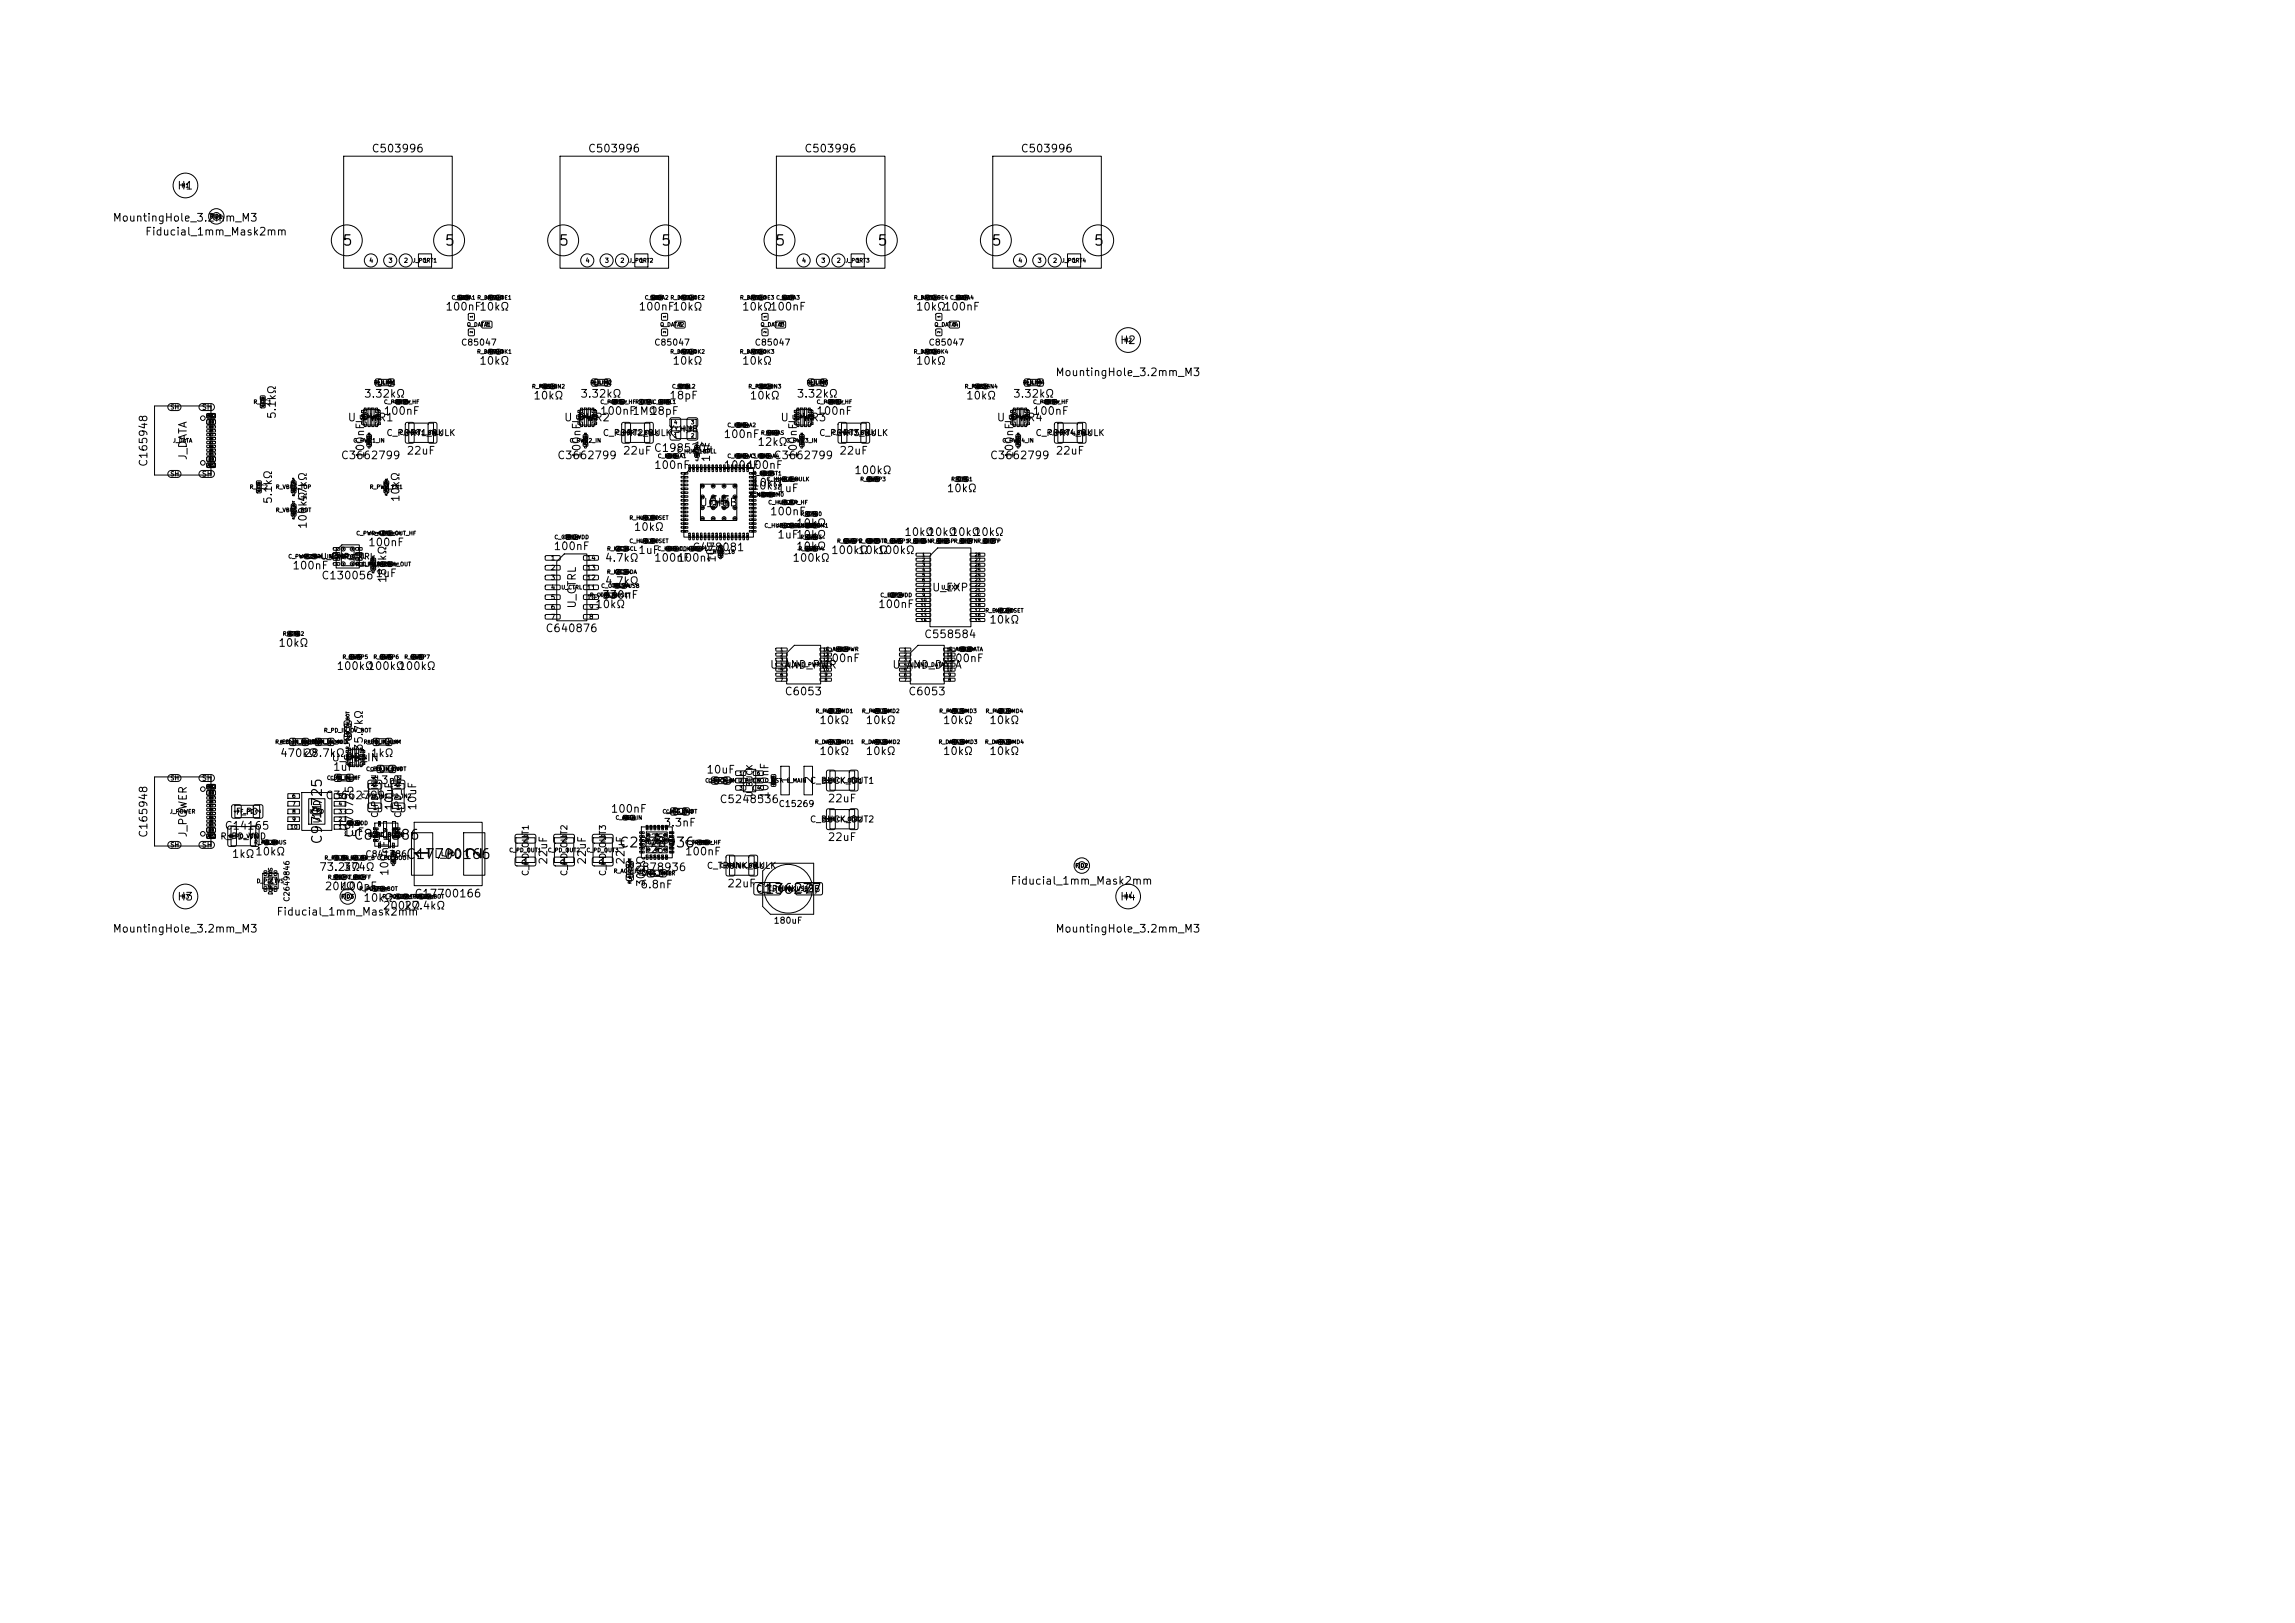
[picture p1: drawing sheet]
<svg xmlns="http://www.w3.org/2000/svg" width="297mm" height="210mm" viewBox="0 0 297 210" stroke-linecap="round" stroke-linejoin="round" font-family="sans-serif">
<defs><g id="words">
<g font-size="1.8">
<text x="56" y="111.4" transform="rotate(-90 56 111.4)">1</text>
<text x="62.8" y="111.4" transform="rotate(-90 62.8 111.4)">2</text>
</g>
<text font-size="1.6" x="91.5" y="66.2">65</text>
<g font-size="1.3">
<text x="44.2" y="32.1">5</text>
<text x="57.5" y="32.1">5</text>
<text x="72.2" y="32.1">5</text>
<text x="85.5" y="32.1">5</text>
<text x="100.2" y="32.1">5</text>
<text x="113.5" y="32.1">5</text>
<text x="128.2" y="32.1">5</text>
<text x="141.5" y="32.1">5</text>
<text x="42" y="109.4" transform="rotate(-90 42 109.4)">C970725</text>
<text x="45.6" y="109">C841386</text>
<text x="52.4" y="111.5">C17700166</text>
<text x="80" y="110">C2878936</text>
<text x="97.6" y="116">C136277</text>
</g>
<g font-size="1.2">
<text x="98.7" y="115.9">1</text>
<text x="104.1" y="115.9">2</text>
</g>
<g font-size="1.1">
<text x="102.4" y="101.6" transform="rotate(-90 102.4 101.6)">1</text>
<text x="105.4" y="101.6" transform="rotate(-90 105.4 101.6)">2</text>
<text x="41.8" y="106.1" transform="rotate(-90 41.8 106.1)">11</text>
</g>
<g font-size="1">
<text x="48" y="20">C503996</text>
<text x="76" y="20">C503996</text>
<text x="104" y="20">C503996</text>
<text x="132" y="20">C503996</text>
<text x="14.5" y="28.9">MountingHole_3.2mm_M3</text>
<text x="22.9" y="24.8">H1</text>
<text x="18.7" y="30.7">Fiducial_1mm_Mask2mm</text>
<text x="57.6" y="40.4">100nF10kΩ</text>
<text x="82.6" y="40.4">100nF10kΩ</text>
<text x="95.9" y="40.4">10kΩ100nF</text>
<text x="118.4" y="40.4">10kΩ100nF</text>
<text x="61.9" y="47.4">10kΩ</text>
<text x="86.9" y="47.4">10kΩ</text>
<text x="95.9" y="47.4">10kΩ</text>
<text x="118.4" y="47.4">10kΩ</text>
<text x="144.9" y="44.8">H2</text>
<text x="47" y="51.7">3.32kΩ</text>
<text x="49.6" y="53.9">100nF</text>
<text x="68.9" y="51.9">10kΩ</text>
<text x="75" y="51.7">3.32kΩ</text>
<text x="77.6" y="53.9">100nF</text>
<text x="81.8" y="53.9">1MΩ</text>
<text x="84" y="53.9">18pF</text>
<text x="86.5" y="51.9">18pF</text>
<text x="96.9" y="51.9">10kΩ</text>
<text x="103" y="51.7">3.32kΩ</text>
<text x="105.6" y="53.9">100nF</text>
<text x="124.9" y="51.9">10kΩ</text>
<text x="131" y="51.7">3.32kΩ</text>
<text x="133.6" y="53.9">100nF</text>
<text x="136.5" y="48.9">MountingHole_3.2mm_M3</text>
<text x="24.4" y="59.6" transform="rotate(-90 24.4 59.6)">J_DATA</text>
<text x="35.9" y="54.3" transform="rotate(-90 35.9 54.3)">5.1kΩ</text>
<text x="44" y="59.7">C3662799</text>
<text x="44.9" y="54.8">U_PWR1</text>
<text x="47.4" y="59.4" transform="rotate(-90 47.4 59.4)">100nF</text>
<text x="52.5" y="59.1">22uF</text>
<text x="72" y="59.7">C3662799</text>
<text x="72.9" y="54.8">U_PWR2</text>
<text x="75.4" y="59.4" transform="rotate(-90 75.4 59.4)">100nF</text>
<text x="80.5" y="59.1">22uF</text>
<text x="84.5" y="58.7">C1985204</text>
<text x="92.1" y="59.9" transform="rotate(-90 92.1 59.9)">1uF</text>
<text x="93.6" y="56.9">100nF</text>
<text x="97.9" y="57.9">12kΩ</text>
<text x="100" y="59.7">C3662799</text>
<text x="100.9" y="54.8">U_PWR3</text>
<text x="103.4" y="59.4" transform="rotate(-90 103.4 59.4)">100nF</text>
<text x="108.5" y="59.1">22uF</text>
<text x="128" y="59.7">C3662799</text>
<text x="128.9" y="54.8">U_PWR4</text>
<text x="131.4" y="59.4" transform="rotate(-90 131.4 59.4)">100nF</text>
<text x="136.5" y="59.1">22uF</text>
<text x="19.3" y="60.5" transform="rotate(-90 19.3 60.5)">C165948</text>
<text x="35.4" y="65.3" transform="rotate(-90 35.4 65.3)">5.1kΩ</text>
<text x="39.9" y="65.1" transform="rotate(-90 39.9 65.1)">47kΩ</text>
<text x="51.9" y="65.1" transform="rotate(-90 51.9 65.1)">10kΩ</text>
<text x="84.6" y="60.9">100nF</text>
<text x="90.4" y="65.8">U_HUB</text>
<text x="93.6" y="60.9">100nF</text>
<text x="96.6" y="60.9">100nF</text>
<text x="97.2" y="63.6">10kΩ</text>
<text x="97.2" y="63.2">10kΩ</text>
<text x="100.5" y="63.9">1uF</text>
<text x="110.5" y="61.6">100kΩ</text>
<text x="122.4" y="63.9">10kΩ</text>
<text x="39.9" y="68.5" transform="rotate(-90 39.9 68.5)">100kΩ</text>
<text x="47.6" y="70.9">100nF</text>
<text x="71.6" y="71.4">100nF</text>
<text x="81.9" y="68.9">10kΩ</text>
<text x="82.5" y="71.9">1uF</text>
<text x="89.5" y="71.6">C478081</text>
<text x="99.6" y="66.9">100nF</text>
<text x="100.5" y="69.9">1uF10kΩ</text>
<text x="102.9" y="68.4">10kΩ</text>
<text x="102.9" y="71.4">10kΩ</text>
<text x="107.5" y="71.9">100kΩ</text>
<text x="110.9" y="71.9">10kΩ</text>
<text x="113.5" y="71.9">100kΩ</text>
<text x="116.9" y="69.6">10kΩ</text>
<text x="119.9" y="69.6">10kΩ</text>
<text x="122.9" y="69.6">10kΩ</text>
<text x="125.9" y="69.6">10kΩ</text>
<text x="37.8" y="73.9">100nF</text>
<text x="41.5" y="75.2">C130056</text>
<text x="48.5" y="74.9">1uF</text>
<text x="50.2" y="75.5" transform="rotate(-90 50.2 75.5)">187kΩ</text>
<text x="77.9" y="77.7">330nF</text>
<text x="78.2" y="75.9">4.7kΩ</text>
<text x="78.2" y="72.9">4.7kΩ</text>
<text x="84.6" y="72.9">100nF</text>
<text x="87.6" y="72.9">100nF</text>
<text x="92.9" y="72.9" transform="rotate(-90 92.9 72.9)">1uF</text>
<text x="102.5" y="72.9">100kΩ</text>
<text x="120.5" y="76.8">U_EXP</text>
<text x="35.9" y="83.9">10kΩ</text>
<text x="70.5" y="82">C640876</text>
<text x="74.8" y="78.8" transform="rotate(-90 74.8 78.8)">U_CTRL</text>
<text x="76.9" y="78.9">10kΩ</text>
<text x="113.6" y="78.9">100nF</text>
<text x="119.5" y="82.8">C558584</text>
<text x="127.9" y="80.9">10kΩ</text>
<text x="43.5" y="86.9">100kΩ</text>
<text x="47.5" y="86.9">100kΩ</text>
<text x="51.5" y="86.9">100kΩ</text>
<text x="99.6" y="86.8">U_AND_PWR</text>
<text x="106.6" y="85.9">100nF</text>
<text x="115.4" y="86.8">U_AND_DATA</text>
<text x="122.6" y="85.9">100nF</text>
<text x="101.5" y="90.2">C6053</text>
<text x="105.9" y="93.9">10kΩ</text>
<text x="111.9" y="93.9">10kΩ</text>
<text x="117.5" y="90.2">C6053</text>
<text x="121.9" y="93.9">10kΩ</text>
<text x="127.9" y="93.9">10kΩ</text>
<text x="36.2" y="98.2">470kΩ</text>
<text x="39.2" y="98.2">28.7kΩ</text>
<text x="42.8" y="98.8">U_PD_IN</text>
<text x="43" y="100">1uF</text>
<text x="47.2" y="97.3" transform="rotate(-90 47.2 97.3)">35.7kΩ</text>
<text x="47.8" y="101.7">3.3nF</text>
<text x="47.9" y="98.2">1kΩ</text>
<text x="91.3" y="100.3">10uF</text>
<text x="105.9" y="97.9">10kΩ</text>
<text x="111.9" y="97.9">10kΩ</text>
<text x="121.9" y="97.9">10kΩ</text>
<text x="127.9" y="97.9">10kΩ</text>
<text x="29" y="107.6">C14165</text>
<text x="42" y="103.7">C3662799</text>
<text x="51.1" y="105" transform="rotate(-90 51.1 105)">10uF</text>
<text x="54.1" y="105" transform="rotate(-90 54.1 105)">10uF</text>
<text x="79" y="105.4">100nF</text>
<text x="85.8" y="107.2">3.3nF</text>
<text x="93" y="104.2">C5248536</text>
<text x="99.7" y="103.4" transform="rotate(-90 99.7 103.4)">100nF</text>
<text x="107" y="104.1">22uF</text>
<text x="19.3" y="108.5" transform="rotate(-90 19.3 108.5)">C165948</text>
<text x="24.4" y="108.4" transform="rotate(-90 24.4 108.4)">J_POWER</text>
<text x="29.9" y="111.2">1kΩ</text>
<text x="32.9" y="110.9">10kΩ</text>
<text x="41.2" y="112.9">73.2kΩ</text>
<text x="44.3" y="108.4">1uF</text>
<text x="44.4" y="112.9">374Ω</text>
<text x="46" y="108.5" transform="rotate(-90 46 108.5)">C970725</text>
<text x="50.5" y="113.4" transform="rotate(-90 50.5 113.4)">100nF</text>
<text x="56.1" y="111.3">L_PD</text>
<text x="71.1" y="112" transform="rotate(-90 71.1 112)">22uF</text>
<text x="76.1" y="112" transform="rotate(-90 76.1 112)">22uF</text>
<text x="81" y="113">C2878936</text>
<text x="81.1" y="112" transform="rotate(-90 81.1 112)">22uF</text>
<text x="88.6" y="110.9">100nF</text>
<text x="107" y="109.1">22uF</text>
<text x="22.9" y="116.8">H3</text>
<text x="35.7" y="118.7">Fiducial_1mm_Mask2mm</text>
<text x="41.9" y="115.4">20kΩ</text>
<text x="44.1" y="115.4">100pF</text>
<text x="46.9" y="116.9">10kΩ</text>
<text x="49.5" y="117.9">200kΩ</text>
<text x="52.2" y="117.9">27.4kΩ</text>
<text x="53.6" y="116.4">C17700166</text>
<text x="82.8" y="115.2">6.8nF</text>
<text x="83.7" y="114.8" transform="rotate(-90 83.7 114.8)">300Ω</text>
<text x="94" y="115.1">22uF</text>
<text x="130.7" y="114.7">Fiducial_1mm_Mask2mm</text>
<text x="144.9" y="116.8">H4</text>
<text x="14.5" y="120.9">MountingHole_3.2mm_M3</text>
<text x="136.5" y="120.9">MountingHole_3.2mm_M3</text>
</g>
<g font-size=".9">
<text x="53.7" y="56.5" transform="rotate(-90 53.7 56.5)">1</text>
<text x="56.7" y="56.5" transform="rotate(-90 56.7 56.5)">2</text>
<text x="81.7" y="56.5" transform="rotate(-90 81.7 56.5)">1</text>
<text x="84.7" y="56.5" transform="rotate(-90 84.7 56.5)">2</text>
<text x="109.7" y="56.5" transform="rotate(-90 109.7 56.5)">1</text>
<text x="112.7" y="56.5" transform="rotate(-90 112.7 56.5)">2</text>
<text x="137.7" y="56.5" transform="rotate(-90 137.7 56.5)">1</text>
<text x="140.7" y="56.5" transform="rotate(-90 140.7 56.5)">2</text>
<text x="108.2" y="101.5" transform="rotate(-90 108.2 101.5)">1</text>
<text x="111.2" y="101.5" transform="rotate(-90 111.2 101.5)">2</text>
<text x="108.2" y="106.5" transform="rotate(-90 108.2 106.5)">1</text>
<text x="111.2" y="106.5" transform="rotate(-90 111.2 106.5)">2</text>
<text x="30.7" y="108.6" transform="rotate(-90 30.7 108.6)">1</text>
<text x="33.6" y="108.6" transform="rotate(-90 33.6 108.6)">2</text>
<text x="67.5" y="112.2">1</text>
<text x="67.5" y="109.2">2</text>
<text x="72.5" y="112.2">1</text>
<text x="72.5" y="109.2">2</text>
<text x="77.5" y="112.2">1</text>
<text x="77.5" y="109.2">2</text>
<text x="84.1" y="109.1">25</text>
<text x="84.2" y="110.6">26</text>
<text x="95.2" y="112.5" transform="rotate(-90 95.2 112.5)">1</text>
<text x="98.2" y="112.5" transform="rotate(-90 98.2 112.5)">2</text>
</g>
<g font-size=".8">
<text x="59.6" y="44.9">C85047</text>
<text x="84.6" y="44.9">C85047</text>
<text x="97.6" y="44.9">C85047</text>
<text x="120.1" y="44.9">C85047</text>
<text x="49.9" y="56.6">C_PORT1_BULK</text>
<text x="77.9" y="56.6">C_PORT2_BULK</text>
<text x="86.5" y="56.1">Y_HUB</text>
<text x="105.9" y="56.6">C_PORT3_BULK</text>
<text x="133.9" y="56.6">C_PORT4_BULK</text>
<text x="41.4" y="72.6">U_PWR_CTRL</text>
<text x="45.6" y="72.4" transform="rotate(-90 45.6 72.4)">9</text>
<text x="104.7" y="101.6">C_BUCK_OUT1</text>
<text x="30.5" y="105.6">F_PD</text>
<text x="41.6" y="106.6" transform="rotate(-90 41.6 106.6)">U_PD</text>
<text x="49.1" y="105.9" transform="rotate(-90 49.1 105.9)">C_PD_IN1</text>
<text x="52.1" y="105.9" transform="rotate(-90 52.1 105.9)">C_PD_IN2</text>
<text x="100.7" y="104.6">C15269</text>
<text x="104.7" y="106.6">C_BUCK_OUT2</text>
<text x="28.4" y="108.8">R_PD_VDD</text>
<text x="47.2" y="111.1">C841386</text>
<text x="68.6" y="113.4" transform="rotate(-90 68.6 113.4)">C_PD_OUT1</text>
<text x="73.6" y="113.4" transform="rotate(-90 73.6 113.4)">C_PD_OUT2</text>
<text x="78.6" y="113.4" transform="rotate(-90 78.6 113.4)">C_PD_OUT3</text>
<text x="91.4" y="112.6">C_TRUNK_BULK</text>
<text x="97.8" y="115.6">C_TRUNK_USB</text>
<text x="100.1" y="119.7">180uF</text>
</g>
<g font-size=".7">
<text x="26.1" y="53.2">SH</text>
<text x="26.1" y="61.8">SH</text>
<text x="26.1" y="101.2">SH</text>
<text x="97.6" y="103.2" transform="rotate(-90 97.6 103.2)">U_BUCK</text>
<text x="26.1" y="109.8">SH</text>
<text x="37.6" y="116.8" transform="rotate(-90 37.6 116.8)">C2649846</text>
</g>
<g font-size=".6">
<text x="47.7" y="34.1">4</text>
<text x="50.2" y="34.1">3</text>
<text x="52.2" y="34.1">2</text>
<text x="54.7" y="34.1">1</text>
<text x="75.7" y="34.1">4</text>
<text x="78.2" y="34.1">3</text>
<text x="80.2" y="34.1">2</text>
<text x="82.7" y="34.1">1</text>
<text x="103.7" y="34.1">4</text>
<text x="106.2" y="34.1">3</text>
<text x="108.2" y="34.1">2</text>
<text x="110.7" y="34.1">1</text>
<text x="131.7" y="34.1">4</text>
<text x="134.2" y="34.1">3</text>
<text x="136.2" y="34.1">2</text>
<text x="138.7" y="34.1">1</text>
<text x="22" y="53.1">SH</text>
<text x="22" y="61.8">SH</text>
<text x="71.2" y="72.6">1</text>
<text x="71.2" y="73.9">2</text>
<text x="71.2" y="75.2">3</text>
<text x="71.2" y="76.5">4</text>
<text x="71.2" y="77.7">5</text>
<text x="75.9" y="77.7">10</text>
<text x="75.9" y="76.5">11</text>
<text x="75.9" y="75.2">12</text>
<text x="75.9" y="73.9">13</text>
<text x="75.9" y="72.6">14</text>
<text x="71.2" y="79">6</text>
<text x="71.2" y="80.3">7</text>
<text x="76.2" y="80.3">8</text>
<text x="76.2" y="79">9</text>
<text x="22" y="101.1">SH</text>
<text x="48.2" y="102">2</text>
<text x="51.2" y="102">2</text>
<text x="31" y="105.3" transform="rotate(-90 31 105.3)">1</text>
<text x="33.8" y="105.3" transform="rotate(-90 33.8 105.3)">2</text>
<text x="48.2" y="104.9">1</text>
<text x="51.2" y="104.9">1</text>
<text x="22" y="109.8">SH</text>
</g>
<g font-size=".5">
<text x="23.4" y="24.4">H1</text>
<text x="27.1" y="28.4">FID1</text>
<text x="53.4" y="34.1">J_PORT1</text>
<text x="81.4" y="34.1">J_PORT2</text>
<text x="109.4" y="34.1">J_PORT3</text>
<text x="137.4" y="34.1">J_PORT4</text>
<text x="58.4" y="38.9">C_DATA1 R_DATA_OE1</text>
<text x="83.4" y="38.9">C_DATA2 R_DATA_OE2</text>
<text x="95.7" y="38.9">R_DATA_OE3 C_DATA3</text>
<text x="118.2" y="38.9">R_DATA_OE4 C_DATA4</text>
<text x="60.4" y="42.4">Q_DATA1</text>
<text x="61.7" y="45.9">R_DATA_OK1</text>
<text x="85.4" y="42.4">Q_DATA2</text>
<text x="86.7" y="45.9">R_DATA_OK2</text>
<text x="95.7" y="45.9">R_DATA_OK3</text>
<text x="98.4" y="42.4">Q_DATA3</text>
<text x="118.2" y="45.9">R_DATA_OK4</text>
<text x="120.9" y="42.4">Q_DATA4</text>
<text x="145.4" y="44.4">H2</text>
<text x="32.8" y="52.4">R_CC1</text>
<text x="48.3" y="49.9">R_ILIM1</text>
<text x="49.6" y="52.4">C_PORT1_HF</text>
<text x="68.8" y="50.4">R_PWR_EN2</text>
<text x="76.3" y="49.9">R_ILIM2</text>
<text x="77.6" y="52.4">C_PORT2_HFR_XTAL</text>
<text x="84.4" y="52.4">C_XTAL1</text>
<text x="86.9" y="50.4">C_XTAL2</text>
<text x="96.8" y="50.4">R_PWR_EN3</text>
<text x="104.3" y="49.9">R_ILIM3</text>
<text x="105.6" y="52.4">C_PORT3_HF</text>
<text x="124.8" y="50.4">R_PWR_EN4</text>
<text x="132.3" y="49.9">R_ILIM4</text>
<text x="133.6" y="52.4">C_PORT4_HF</text>
<text x="22.3" y="57.4">J_DATA</text>
<text x="45.7" y="57.4">C_PWR1_IN</text>
<text x="46.5" y="54.4">U_PWR1</text>
<text x="51.6" y="56.4">C_PORT1_BULK</text>
<text x="73.7" y="57.4">C_PWR2_IN</text>
<text x="74.5" y="54.4">U_PWR2</text>
<text x="79.6" y="56.4">C_PORT2_BULK</text>
<text x="85.1" y="59.4">C_HUB_A1</text>
<text x="87.2" y="56.7">1</text>
<text x="87.2" y="55">4</text>
<text x="87.3" y="55.9">Y_HUB</text>
<text x="87.6" y="58.8">C_HUB_18PLL</text>
<text x="89.4" y="56.7">2</text>
<text x="89.4" y="55">3</text>
<text x="94.1" y="55.4">C_HUB_A2</text>
<text x="94.1" y="59.4">C_HUB_A3</text>
<text x="97.1" y="59.4">C_HUB_A4</text>
<text x="98.4" y="56.4">R_RBIAS</text>
<text x="101.7" y="57.4">C_PWR3_IN</text>
<text x="102.5" y="54.4">U_PWR3</text>
<text x="107.6" y="56.4">C_PORT3_BULK</text>
<text x="129.7" y="57.4">C_PWR4_IN</text>
<text x="130.5" y="54.4">U_PWR4</text>
<text x="135.6" y="56.4">C_PORT4_BULK</text>
<text x="32.3" y="63.4">R_CC2</text>
<text x="35.6" y="63.4">R_VBUS_TOP</text>
<text x="47.8" y="63.4">R_PWR_EN1</text>
<text x="91.7" y="65.4">U_HUB</text>
<text x="97" y="64.4">R_NONREM0</text>
<text x="97.3" y="61.6">R_BOOST1</text>
<text x="99.2" y="62.4">C_HUB_A_BULK</text>
<text x="99.4" y="65.4">C_HUB_CR_HF</text>
<text x="111.3" y="62.4">R_SWAP3</text>
<text x="123" y="62.4">R_CFG1</text>
<text x="35.6" y="66.4">R_VBUS_BOT</text>
<text x="46" y="69.4">C_PWR_CTRL_OUT_HF</text>
<text x="71.7" y="69.9">C_CTRL_VDD</text>
<text x="78.5" y="71.4">R_I2C_SCL</text>
<text x="81.4" y="67.4">R_HUB_RESET</text>
<text x="81.4" y="70.4">C_HUB_RESET</text>
<text x="85" y="71.4">C_HUB_DD</text>
<text x="87.9" y="71.4">C_HUB_PLL</text>
<text x="91.3" y="71.8">C_HUB_18</text>
<text x="98.9" y="68.4">C_HUB_CR_BULK</text>
<text x="102.7" y="68.4">R_NONREM1</text>
<text x="103.3" y="71.4">R_SWAP4</text>
<text x="103.5" y="69.9">R_GANG</text>
<text x="103.5" y="66.9">R_CFG0</text>
<text x="108.3" y="70.4">R_SWAP2</text>
<text x="111" y="70.4">R_BOOST0</text>
<text x="114.3" y="70.4">R_SWAP1</text>
<text x="117.4" y="70.4">R_DIS6NR_DIS6PR_DIS7NR_DIS7P</text>
<text x="37.2" y="72.4">C_PWR_CTRL_IN</text>
<text x="42.6" y="72.4">U_PWR_CTRL</text>
<text x="46" y="73.4">R_ILIM_CTRL</text>
<text x="46.7" y="73.4">C_PWR_CTRL_OUT</text>
<text x="72.6" y="76.4">U_CTRL</text>
<text x="76.3" y="77.4">R_CTRL_RESET</text>
<text x="77.7" y="76.2">C_CTRL_VUSB</text>
<text x="78.5" y="74.4">R_I2C_SDA</text>
<text x="113.9" y="77.4">C_EXP_VDD</text>
<text x="121.8" y="76.4">U_EXP</text>
<text x="36.5" y="82.4">R_CFG2</text>
<text x="127.5" y="79.4">R_EXP_RESET</text>
<text x="44.3" y="85.4">R_SWAP5</text>
<text x="48.3" y="85.4">R_SWAP6</text>
<text x="52.3" y="85.4">R_SWAP7</text>
<text x="101.8" y="86.4">U_AND_PWR</text>
<text x="106.8" y="84.4">C_AND_PWR</text>
<text x="117.7" y="86.4">U_AND_DATA</text>
<text x="122.7" y="84.4">C_AND_DATA</text>
<text x="41.9" y="94.9">R_PD_IN_OV_BOT</text>
<text x="105.5" y="92.4">R_PWR_CMD1</text>
<text x="111.5" y="92.4">R_PWR_CMD2</text>
<text x="121.5" y="92.4">R_PWR_CMD3</text>
<text x="127.5" y="92.4">R_PWR_CMD4</text>
<text x="35.6" y="96.4">R_PD_IN_UV_TOP</text>
<text x="38.9" y="96.4">R_PD_IN_UV_MID</text>
<text x="42.3" y="101">C_PD_IN_HF</text>
<text x="44.4" y="98.4">U_PD_IN</text>
<text x="47" y="96.4">R_PD_IN_ILIM</text>
<text x="47.3" y="99.9">C_PD_IN_DVDT</text>
<text x="91.2" y="101.4">C_BUCK_IN U_BUCK</text>
<text x="98.9" y="101.4">C_BST</text>
<text x="101.8" y="101.4">L_MAIN</text>
<text x="105.4" y="96.4">R_DATA_CMD1</text>
<text x="106.3" y="101.4">C_BUCK_OUT1</text>
<text x="111.4" y="96.4">R_DATA_CMD2</text>
<text x="121.4" y="96.4">R_DATA_CMD3</text>
<text x="127.4" y="96.4">R_DATA_CMD4</text>
<text x="21.9" y="105.4">J_POWER</text>
<text x="31" y="105.4">F_PD</text>
<text x="37.5" y="107.4">10</text>
<text x="37.7" y="103.4">6</text>
<text x="37.7" y="104.4">7</text>
<text x="37.7" y="105.4">8</text>
<text x="37.7" y="106.4">9</text>
<text x="40" y="105.4">U_PD</text>
<text x="43.7" y="107.4">1</text>
<text x="43.7" y="106.4">2</text>
<text x="43.7" y="105.4">3</text>
<text x="43.7" y="104.4">4</text>
<text x="43.7" y="103.4">5</text>
<text x="43.9" y="106.9">C_PD_VDD</text>
<text x="46.7" y="103.4">C_PD_IN1</text>
<text x="49.7" y="103.4">C_PD_IN2</text>
<text x="79.6" y="106.2">C_AGG_IN</text>
<text x="85.7" y="105.4">C_AGG_DVDT</text>
<text x="106.3" y="106.4">C_BUCK_OUT2</text>
<text x="29.6" y="108.6">R_PD_VDD</text>
<text x="32.8" y="109.4">R_PD_VBUS</text>
<text x="41.9" y="111.4">R_PD_FB_A</text>
<text x="42.4" y="113.9">R_PD_FF</text>
<text x="44.4" y="111.4">R_PD_FB_B C_PD_BOOT</text>
<text x="44.9" y="113.9">C_PD_FF</text>
<text x="47.6" y="108.4">U_PD_BUCK</text>
<text x="57" y="110.9">L_PD</text>
<text x="65.8" y="110.4">C_PD_OUT1</text>
<text x="70.8" y="110.4">C_PD_OUT2</text>
<text x="75.8" y="110.4">C_PD_OUT3</text>
<text x="79.4" y="113.1">R_AGG_ILIM</text>
<text x="82.5" y="113.4">C_AGG_TIMER</text>
<text x="83.8" y="109.4">U_AGG</text>
<text x="88.6" y="109.4">C_TRUNK_HF</text>
<text x="93.1" y="112.4">C_TRUNK_BULK</text>
<text x="139.1" y="112.4">FID2</text>
<text x="23.4" y="116.4">H3</text>
<text x="33.2" y="114.4">D_PD_TVS</text>
<text x="34.7" y="114.4">7</text>
<text x="35.4" y="115.8" transform="rotate(-90 35.4 115.8)">D_PD_TVS</text>
<text x="44.1" y="116.4">FID3</text>
<text x="46.4" y="115.4">R_PD_FB_BOT</text>
<text x="49.4" y="116.4">R_PD_UV_TOP</text>
<text x="52.4" y="116.4">R_PD_UV_BOT</text>
<text x="99.3" y="115.4">C_TRUNK_USB</text>
<text x="145.4" y="116.4">H4</text>
</g>
<g font-size=".4">
<text x="62.8" y="42.3">3</text>
<text x="87.8" y="42.3">3</text>
<text x="100.8" y="42.3">3</text>
<text x="123.3" y="42.3">3</text>
<text x="26.8" y="54.1">B12</text>
<text x="26.9" y="59.7">B4</text>
<text x="26.9" y="54.9">B9</text>
<text x="27" y="54.1">A1</text>
<text x="27" y="54.9">A4</text>
<text x="27" y="59.7">A9</text>
<text x="26.8" y="60.5">A12</text>
<text x="26.9" y="60.5">B1</text>
<text x="119.1" y="77.9">10</text>
<text x="119.3" y="72.1">1</text>
<text x="119.3" y="72.7">2</text>
<text x="119.3" y="73.4">3</text>
<text x="119.3" y="74">4</text>
<text x="119.3" y="74.7">5</text>
<text x="119.3" y="75.3">6</text>
<text x="119.3" y="76">7</text>
<text x="119.3" y="76.6">8</text>
<text x="119.3" y="77.3">9</text>
<text x="126.1" y="77.9">19</text>
<text x="126.1" y="77.3">20</text>
<text x="126.1" y="76.6">21</text>
<text x="126.1" y="76">22</text>
<text x="126.1" y="75.3">23</text>
<text x="126.1" y="74.7">24</text>
<text x="126.1" y="74">25</text>
<text x="126.1" y="73.4">26</text>
<text x="126.1" y="72.7">27</text>
<text x="126.1" y="72.1">28</text>
<text x="119.1" y="78.6">11</text>
<text x="119.1" y="79.2">12</text>
<text x="119.1" y="79.9">13</text>
<text x="119.1" y="80.5">14</text>
<text x="126.1" y="80.5">15</text>
<text x="126.1" y="79.9">16</text>
<text x="126.1" y="79.2">17</text>
<text x="126.1" y="78.6">18</text>
<text x="100.9" y="84.4">1</text>
<text x="100.9" y="85">2</text>
<text x="100.9" y="85.7">3</text>
<text x="100.9" y="86.3">4</text>
<text x="100.9" y="87">5</text>
<text x="100.9" y="87.6">6</text>
<text x="100.9" y="88.3">7</text>
<text x="106.5" y="87">10</text>
<text x="106.5" y="86.3">11</text>
<text x="106.5" y="85.7">12</text>
<text x="106.5" y="85">13</text>
<text x="106.5" y="84.4">14</text>
<text x="106.7" y="88.3">8</text>
<text x="106.7" y="87.6">9</text>
<text x="116.9" y="84.4">1</text>
<text x="116.9" y="85">2</text>
<text x="116.9" y="85.7">3</text>
<text x="116.9" y="86.3">4</text>
<text x="116.9" y="87">5</text>
<text x="116.9" y="87.6">6</text>
<text x="116.9" y="88.3">7</text>
<text x="122.5" y="87">10</text>
<text x="122.5" y="86.3">11</text>
<text x="122.5" y="85.7">12</text>
<text x="122.5" y="85">13</text>
<text x="122.5" y="84.4">14</text>
<text x="122.7" y="88.3">8</text>
<text x="122.7" y="87.6">9</text>
<text x="36.2" y="96.3">R_PD_IN_UV_TOP</text>
<text x="39.5" y="96.3">R_PD_IN_UV_MID</text>
<text x="42.7" y="101">C_PD_IN_HF</text>
<text x="45.3" y="97" transform="rotate(-90 45.3 97)">R_PD_IN_OV_BOT</text>
<text x="47.5" y="96.3">R_PD_IN_ILIM</text>
<text x="47.9" y="99.8">C_PD_IN_DVDT</text>
<text x="91.6" y="101.3">C_BUCK_IN</text>
<text x="95.6" y="100.4">1</text>
<text x="95.6" y="101.3">2</text>
<text x="97.9" y="101.3">5</text>
<text x="97.9" y="100.4">6</text>
<text x="26.8" y="102.1">B12</text>
<text x="26.9" y="107.7">B4</text>
<text x="26.9" y="102.9">B9</text>
<text x="27" y="102.1">A1</text>
<text x="27" y="102.9">A4</text>
<text x="27" y="107.7">A9</text>
<text x="50.1" y="107.6" transform="rotate(-90 50.1 107.6)">9</text>
<text x="51.3" y="107.6" transform="rotate(-90 51.3 107.6)">8</text>
<text x="86.2" y="105.3">C_AGG_DVDT</text>
<text x="95.6" y="102.3">3</text>
<text x="97.9" y="102.3">4</text>
<text x="26.8" y="108.5">A12</text>
<text x="26.9" y="108.5">B1</text>
<text x="83" y="113.3">C_AGG_TIMER</text>
<text x="81.8" y="114.4" transform="rotate(-90 81.8 114.4)">R_AGG_ILIM</text>
</g>
<g font-size=".3">
<text x="59.2" y="38.7">C_DATA1</text>
<text x="61.2" y="41.2" transform="rotate(-90 61.2 41.2)">1</text>
<text x="62.8" y="38.7">R_DATA_OE1</text>
<text x="84.2" y="38.7">C_DATA2</text>
<text x="86.2" y="41.2" transform="rotate(-90 86.2 41.2)">1</text>
<text x="87.8" y="38.7">R_DATA_OE2</text>
<text x="96.8" y="38.7">R_DATA_OE3</text>
<text x="99.2" y="41.2" transform="rotate(-90 99.2 41.2)">1</text>
<text x="101.2" y="38.7">C_DATA3</text>
<text x="119.3" y="38.7">R_DATA_OE4</text>
<text x="121.7" y="41.2" transform="rotate(-90 121.7 41.2)">1</text>
<text x="123.7" y="38.7">C_DATA4</text>
<text x="61.2" y="43.2" transform="rotate(-90 61.2 43.2)">2</text>
<text x="62.8" y="45.7">R_DATA_OK1</text>
<text x="86.2" y="43.2" transform="rotate(-90 86.2 43.2)">2</text>
<text x="87.8" y="45.7">R_DATA_OK2</text>
<text x="96.8" y="45.7">R_DATA_OK3</text>
<text x="99.2" y="43.2" transform="rotate(-90 99.2 43.2)">2</text>
<text x="119.3" y="45.7">R_DATA_OK4</text>
<text x="121.7" y="43.2" transform="rotate(-90 121.7 43.2)">2</text>
<text x="34.2" y="52.6" transform="rotate(-90 34.2 52.6)">R_CC1</text>
<text x="49.2" y="49.7" transform="rotate(-90 49.2 49.7)">1</text>
<text x="50.8" y="52.2">C_PORT1_HF</text>
<text x="50.9" y="49.7" transform="rotate(-90 50.9 49.7)">2</text>
<text x="69.9" y="50.2">R_PWR_EN2</text>
<text x="77.2" y="49.7" transform="rotate(-90 77.2 49.7)">1</text>
<text x="78.8" y="52.2">C_PORT2_HF</text>
<text x="78.9" y="49.7" transform="rotate(-90 78.9 49.7)">2</text>
<text x="82.8" y="52.2">R_XTAL</text>
<text x="85.2" y="52.2">C_XTAL1</text>
<text x="87.7" y="50.2">C_XTAL2</text>
<text x="97.9" y="50.2">R_PWR_EN3</text>
<text x="105.2" y="49.7" transform="rotate(-90 105.2 49.7)">1</text>
<text x="106.8" y="52.2">C_PORT3_HF</text>
<text x="106.9" y="49.7" transform="rotate(-90 106.9 49.7)">2</text>
<text x="125.9" y="50.2">R_PWR_EN4</text>
<text x="133.2" y="49.7" transform="rotate(-90 133.2 49.7)">1</text>
<text x="134.8" y="52.2">C_PORT4_HF</text>
<text x="134.9" y="49.7" transform="rotate(-90 134.9 49.7)">2</text>
<text x="27" y="59">B5</text>
<text x="27" y="58">B6</text>
<text x="27" y="56.5">B7</text>
<text x="27" y="55.5">B8</text>
<text x="27" y="56">A5</text>
<text x="27" y="57">A6</text>
<text x="27" y="57.5">A7</text>
<text x="27" y="58.5">A8</text>
<text x="48" y="58.1" transform="rotate(-90 48 58.1)">C_PWR1_IN</text>
<text x="48" y="54.2" transform="rotate(-90 48 54.2)">5</text>
<text x="48.5" y="54.2" transform="rotate(-90 48.5 54.2)">6</text>
<text x="76" y="58.1" transform="rotate(-90 76 58.1)">C_PWR2_IN</text>
<text x="76" y="54.2" transform="rotate(-90 76 54.2)">5</text>
<text x="76.5" y="54.2" transform="rotate(-90 76.5 54.2)">6</text>
<text x="86" y="59.2">C_HUB_A1</text>
<text x="90.4" y="59.7" transform="rotate(-90 90.4 59.7)">C_HUB_18PLL</text>
<text x="95" y="59.2">C_HUB_A3</text>
<text x="95" y="55.2">C_HUB_A2</text>
<text x="98" y="59.2">C_HUB_A4</text>
<text x="99.2" y="56.2">R_RBIAS</text>
<text x="104" y="58.1" transform="rotate(-90 104 58.1)">C_PWR3_IN</text>
<text x="104" y="54.2" transform="rotate(-90 104 54.2)">5</text>
<text x="104.5" y="54.2" transform="rotate(-90 104.5 54.2)">6</text>
<text x="132" y="58.1" transform="rotate(-90 132 58.1)">C_PWR4_IN</text>
<text x="132" y="54.2" transform="rotate(-90 132 54.2)">5</text>
<text x="132.5" y="54.2" transform="rotate(-90 132.5 54.2)">6</text>
<text x="33.7" y="63.6" transform="rotate(-90 33.7 63.6)">R_CC2</text>
<text x="38.2" y="64.2" transform="rotate(-90 38.2 64.2)">R_VBUS_TOP</text>
<text x="50.2" y="64.1" transform="rotate(-90 50.2 64.1)">R_PWR_EN1</text>
<text x="98.1" y="64.2">R_NONREM0</text>
<text x="98.3" y="61.4">R_BOOST1</text>
<text x="100.6" y="62.2">C_HUB_A_BULK</text>
<text x="100.7" y="65.2">C_HUB_CR_HF</text>
<text x="112.1" y="62.2">R_SWAP3</text>
<text x="123.7" y="62.2">R_CFG1</text>
<text x="38.2" y="67.2" transform="rotate(-90 38.2 67.2)">R_VBUS_BOT</text>
<text x="43.4" y="71.2">1</text>
<text x="43.4" y="71.9">2</text>
<text x="46.3" y="71.9">7</text>
<text x="46.3" y="71.2">8</text>
<text x="48" y="69.2">C_PWR_CTRL_OUT_HF</text>
<text x="72.8" y="69.7">C_CTRL_VDD</text>
<text x="79.5" y="71.2">R_I2C_SCL</text>
<text x="82.6" y="67.2">R_HUB_RESET</text>
<text x="82.7" y="70.2">C_HUB_RESET</text>
<text x="86" y="71.2">C_HUB_DD</text>
<text x="88.9" y="71.2">C_HUB_PLL</text>
<text x="100.4" y="68.2">C_HUB_CR_BULK</text>
<text x="103.8" y="68.2">R_NONREM1</text>
<text x="104.1" y="71.2">R_SWAP4</text>
<text x="104.2" y="69.7">R_GANG</text>
<text x="104.2" y="66.7">R_CFG0</text>
<text x="109.1" y="70.2">R_SWAP2</text>
<text x="112" y="70.2">R_BOOST0</text>
<text x="115.1" y="70.2">R_SWAP1</text>
<text x="118.2" y="70.2">R_DIS6N</text>
<text x="121.2" y="70.2">R_DIS6P</text>
<text x="124.2" y="70.2">R_DIS7N</text>
<text x="127.2" y="70.2">R_DIS7P</text>
<text x="38.7" y="72.2">C_PWR_CTRL_IN</text>
<text x="43.4" y="72.5">3</text>
<text x="43.4" y="73.2">4</text>
<text x="46.3" y="73.2">5</text>
<text x="46.3" y="72.5">6</text>
<text x="48.4" y="73.2">C_PWR_CTRL_OUT</text>
<text x="48.5" y="74.2" transform="rotate(-90 48.5 74.2)">R_ILIM_CTRL</text>
<text x="77.6" y="77.2">R_CTRL_RESET</text>
<text x="79" y="76">C_CTRL_VUSB</text>
<text x="79.5" y="74.2">R_I2C_SDA</text>
<text x="93.4" y="72.4" transform="rotate(-90 93.4 72.4)">C_HUB_18</text>
<text x="114.9" y="77.2">C_EXP_VDD</text>
<text x="37.2" y="82.2">R_CFG2</text>
<text x="128.7" y="79.2">R_EXP_RESET</text>
<text x="45.1" y="85.2">R_SWAP5</text>
<text x="49.1" y="85.2">R_SWAP6</text>
<text x="53.1" y="85.2">R_SWAP7</text>
<text x="107.9" y="84.2">C_AND_PWR</text>
<text x="123.9" y="84.2">C_AND_DATA</text>
<text x="44.8" y="95.6">1</text>
<text x="44.8" y="93.9">2</text>
<text x="106.7" y="92.2">R_PWR_CMD1</text>
<text x="112.7" y="92.2">R_PWR_CMD2</text>
<text x="122.7" y="92.2">R_PWR_CMD3</text>
<text x="128.7" y="92.2">R_PWR_CMD4</text>
<text x="38.1" y="96.2" transform="rotate(-90 38.1 96.2)">1</text>
<text x="39.8" y="96.2" transform="rotate(-90 39.8 96.2)">2</text>
<text x="41.4" y="96.2" transform="rotate(-90 41.4 96.2)">1</text>
<text x="43.1" y="96.2" transform="rotate(-90 43.1 96.2)">2</text>
<text x="44" y="100.8" transform="rotate(-90 44 100.8)">2</text>
<text x="45.5" y="100.8" transform="rotate(-90 45.5 100.8)">1</text>
<text x="46" y="98.2" transform="rotate(-90 46 98.2)">5</text>
<text x="46.5" y="98.2" transform="rotate(-90 46.5 98.2)">6</text>
<text x="48.9" y="96.2" transform="rotate(-90 48.9 96.2)">1</text>
<text x="49.5" y="99.7" transform="rotate(-90 49.5 99.7)">1</text>
<text x="50.6" y="96.2" transform="rotate(-90 50.6 96.2)">2</text>
<text x="51" y="99.7" transform="rotate(-90 51 99.7)">2</text>
<text x="92.8" y="101.2" transform="rotate(-90 92.8 101.2)">2</text>
<text x="94.3" y="101.2" transform="rotate(-90 94.3 101.2)">1</text>
<text x="100.3" y="101.6" transform="rotate(-90 100.3 101.6)">C_BST</text>
<text x="106.7" y="96.2">R_DATA_CMD1</text>
<text x="112.7" y="96.2">R_DATA_CMD2</text>
<text x="122.7" y="96.2">R_DATA_CMD3</text>
<text x="128.7" y="96.2">R_DATA_CMD4</text>
<text x="27" y="107">B5</text>
<text x="27" y="106">B6</text>
<text x="27" y="104.5">B7</text>
<text x="27" y="103.5">B8</text>
<text x="27" y="104">A5</text>
<text x="27" y="105">A6</text>
<text x="27" y="105.5">A7</text>
<text x="27" y="106.5">A8</text>
<text x="44.8" y="106.7">C_PD_VDD</text>
<text x="80.5" y="106">C_AGG_IN</text>
<text x="87.5" y="105.2" transform="rotate(-90 87.5 105.2)">1</text>
<text x="89" y="105.2" transform="rotate(-90 89 105.2)">2</text>
<text x="33.9" y="109.2">R_PD_VBUS</text>
<text x="42.9" y="111.2">R_PD_FB_A</text>
<text x="43.2" y="113.7">R_PD_FF</text>
<text x="45.4" y="111.2">R_PD_FB_B</text>
<text x="45.7" y="113.7">C_PD_FF</text>
<text x="50.6" y="109" transform="rotate(-90 50.6 109)">6</text>
<text x="51.1" y="112.1" transform="rotate(-90 51.1 112.1)">C_PD_BOOT</text>
<text x="51.2" y="108.4">8</text>
<text x="81.3" y="113.8">1</text>
<text x="81.3" y="112.1">2</text>
<text x="84.5" y="113.2" transform="rotate(-90 84.5 113.2)">1</text>
<text x="86" y="113.2" transform="rotate(-90 86 113.2)">2</text>
<text x="89.8" y="109.2">C_TRUNK_HF</text>
<text x="47.7" y="115.2">R_PD_FB_BOT</text>
<text x="50.7" y="116.2">R_PD_UV_TOP</text>
<text x="53.7" y="116.2">R_PD_UV_BOT</text>
</g>
<g font-size=".2">
<text x="59.7" y="38.6" transform="rotate(-90 59.7 38.6)">1</text>
<text x="60.6" y="38.6" transform="rotate(-90 60.6 38.6)">2</text>
<text x="63.7" y="38.6" transform="rotate(-90 63.7 38.6)">1</text>
<text x="64.7" y="38.6" transform="rotate(-90 64.7 38.6)">2</text>
<text x="84.7" y="38.6" transform="rotate(-90 84.7 38.6)">1</text>
<text x="85.6" y="38.6" transform="rotate(-90 85.6 38.6)">2</text>
<text x="88.7" y="38.6" transform="rotate(-90 88.7 38.6)">1</text>
<text x="89.7" y="38.6" transform="rotate(-90 89.7 38.6)">2</text>
<text x="97.7" y="38.6" transform="rotate(-90 97.7 38.6)">1</text>
<text x="98.7" y="38.6" transform="rotate(-90 98.7 38.6)">2</text>
<text x="102.6" y="38.6" transform="rotate(-90 102.6 38.6)">2</text>
<text x="120.2" y="38.6" transform="rotate(-90 120.2 38.6)">1</text>
<text x="121.2" y="38.6" transform="rotate(-90 121.2 38.6)">2</text>
<text x="125.1" y="38.6" transform="rotate(-90 125.1 38.6)">2</text>
<text x="63.7" y="45.6" transform="rotate(-90 63.7 45.6)">1</text>
<text x="64.7" y="45.6" transform="rotate(-90 64.7 45.6)">2</text>
<text x="88.7" y="45.6" transform="rotate(-90 88.7 45.6)">1</text>
<text x="89.7" y="45.6" transform="rotate(-90 89.7 45.6)">2</text>
<text x="97.7" y="45.6" transform="rotate(-90 97.7 45.6)">1</text>
<text x="98.7" y="45.6" transform="rotate(-90 98.7 45.6)">2</text>
<text x="120.2" y="45.6" transform="rotate(-90 120.2 45.6)">1</text>
<text x="121.2" y="45.6" transform="rotate(-90 121.2 45.6)">2</text>
<text x="33.9" y="52.7">1</text>
<text x="33.9" y="51.7">2</text>
<text x="47" y="53.9">2</text>
<text x="48.8" y="53.9">9</text>
<text x="52.6" y="52.1" transform="rotate(-90 52.6 52.1)">2</text>
<text x="70.7" y="50.1" transform="rotate(-90 70.7 50.1)">1</text>
<text x="71.7" y="50.1" transform="rotate(-90 71.7 50.1)">2</text>
<text x="75" y="53.9">2</text>
<text x="76.8" y="53.9">9</text>
<text x="80.6" y="52.1" transform="rotate(-90 80.6 52.1)">2</text>
<text x="83.2" y="52.1" transform="rotate(-90 83.2 52.1)">1</text>
<text x="84.2" y="52.1" transform="rotate(-90 84.2 52.1)">2</text>
<text x="85.7" y="52.1" transform="rotate(-90 85.7 52.1)">1</text>
<text x="86.6" y="52.1" transform="rotate(-90 86.6 52.1)">2</text>
<text x="88.2" y="50.1" transform="rotate(-90 88.2 50.1)">1</text>
<text x="89.1" y="50.1" transform="rotate(-90 89.1 50.1)">2</text>
<text x="98.7" y="50.1" transform="rotate(-90 98.7 50.1)">1</text>
<text x="99.7" y="50.1" transform="rotate(-90 99.7 50.1)">2</text>
<text x="103" y="53.9">2</text>
<text x="104.8" y="53.9">9</text>
<text x="107.7" y="52.1" transform="rotate(-90 107.7 52.1)">1</text>
<text x="108.6" y="52.1" transform="rotate(-90 108.6 52.1)">2</text>
<text x="126.7" y="50.1" transform="rotate(-90 126.7 50.1)">1</text>
<text x="127.7" y="50.1" transform="rotate(-90 127.7 50.1)">2</text>
<text x="131" y="53.9">2</text>
<text x="132.8" y="53.9">9</text>
<text x="136.6" y="52.1" transform="rotate(-90 136.6 52.1)">2</text>
<text x="47" y="54.4">3</text>
<text x="47.7" y="56.7">1</text>
<text x="47.7" y="57.6">2</text>
<text x="48.8" y="54.4">8</text>
<text x="75" y="54.4">3</text>
<text x="75.7" y="56.7">1</text>
<text x="75.7" y="57.6">2</text>
<text x="76.8" y="54.4">8</text>
<text x="86.7" y="59.1" transform="rotate(-90 86.7 59.1)">1</text>
<text x="87.6" y="59.1" transform="rotate(-90 87.6 59.1)">2</text>
<text x="90.1" y="59">1</text>
<text x="90.1" y="58.1">2</text>
<text x="95.7" y="59.1" transform="rotate(-90 95.7 59.1)">1</text>
<text x="96.6" y="59.1" transform="rotate(-90 96.6 59.1)">2</text>
<text x="96.6" y="55.1" transform="rotate(-90 96.6 55.1)">2</text>
<text x="98.7" y="59.1" transform="rotate(-90 98.7 59.1)">1</text>
<text x="99.6" y="59.1" transform="rotate(-90 99.6 59.1)">2</text>
<text x="99.7" y="56.1" transform="rotate(-90 99.7 56.1)">1</text>
<text x="100.7" y="56.1" transform="rotate(-90 100.7 56.1)">2</text>
<text x="103" y="54.4">3</text>
<text x="103.7" y="56.7">1</text>
<text x="103.7" y="57.6">2</text>
<text x="104.8" y="54.4">8</text>
<text x="131" y="54.4">3</text>
<text x="131.7" y="56.7">1</text>
<text x="131.7" y="57.6">2</text>
<text x="132.8" y="54.4">8</text>
<text x="33.4" y="63.7">1</text>
<text x="33.4" y="62.7">2</text>
<text x="37.9" y="63.7">1</text>
<text x="37.9" y="62.7">2</text>
<text x="37.9" y="65.7">2</text>
<text x="49.9" y="63.7">1</text>
<text x="49.9" y="62.7">2</text>
<text x="88.4" y="65.9">10</text>
<text x="88.5" y="61.4">1</text>
<text x="88.5" y="61.9">2</text>
<text x="88.5" y="62.4">3</text>
<text x="88.5" y="62.9">4</text>
<text x="88.5" y="63.4">5</text>
<text x="88.5" y="63.9">6</text>
<text x="88.5" y="64.4">7</text>
<text x="88.5" y="64.9">8</text>
<text x="88.5" y="65.4">9</text>
<text x="89.4" y="60.8" transform="rotate(-90 89.4 60.8)">64</text>
<text x="89.9" y="60.8" transform="rotate(-90 89.9 60.8)">63</text>
<text x="90.4" y="60.8" transform="rotate(-90 90.4 60.8)">62</text>
<text x="90.9" y="60.8" transform="rotate(-90 90.9 60.8)">61</text>
<text x="91.4" y="60.8" transform="rotate(-90 91.4 60.8)">60</text>
<text x="91.9" y="60.8" transform="rotate(-90 91.9 60.8)">59</text>
<text x="92.4" y="60.8" transform="rotate(-90 92.4 60.8)">58</text>
<text x="92.9" y="60.8" transform="rotate(-90 92.9 60.8)">57</text>
<text x="93.4" y="60.8" transform="rotate(-90 93.4 60.8)">56</text>
<text x="93.9" y="60.8" transform="rotate(-90 93.9 60.8)">55</text>
<text x="94.4" y="60.8" transform="rotate(-90 94.4 60.8)">54</text>
<text x="94.9" y="60.8" transform="rotate(-90 94.9 60.8)">53</text>
<text x="95.4" y="60.8" transform="rotate(-90 95.4 60.8)">52</text>
<text x="95.9" y="60.8" transform="rotate(-90 95.9 60.8)">51</text>
<text x="96.4" y="60.8" transform="rotate(-90 96.4 60.8)">50</text>
<text x="96.9" y="60.8" transform="rotate(-90 96.9 60.8)">49</text>
<text x="97.2" y="65.9">39</text>
<text x="97.2" y="65.4">40</text>
<text x="97.2" y="64.9">41</text>
<text x="97.2" y="64.4">42</text>
<text x="97.2" y="63.9">43</text>
<text x="97.2" y="63.4">44</text>
<text x="97.2" y="62.9">45</text>
<text x="97.2" y="62.4">46</text>
<text x="97.2" y="61.9">47</text>
<text x="97.2" y="61.4">48</text>
<text x="99" y="61.4" transform="rotate(-90 99 61.4)">1</text>
<text x="100" y="61.4" transform="rotate(-90 100 61.4)">2</text>
<text x="101.7" y="65.1" transform="rotate(-90 101.7 65.1)">1</text>
<text x="101.7" y="62.1" transform="rotate(-90 101.7 62.1)">1</text>
<text x="102.6" y="65.1" transform="rotate(-90 102.6 65.1)">2</text>
<text x="102.6" y="62.1" transform="rotate(-90 102.6 62.1)">2</text>
<text x="113.7" y="62.1" transform="rotate(-90 113.7 62.1)">1</text>
<text x="124.2" y="62.1" transform="rotate(-90 124.2 62.1)">1</text>
<text x="125.2" y="62.1" transform="rotate(-90 125.2 62.1)">2</text>
<text x="37.9" y="66.7">1</text>
<text x="49.7" y="69.1" transform="rotate(-90 49.7 69.1)">1</text>
<text x="50.6" y="69.1" transform="rotate(-90 50.6 69.1)">2</text>
<text x="73.7" y="69.6" transform="rotate(-90 73.7 69.6)">1</text>
<text x="74.6" y="69.6" transform="rotate(-90 74.6 69.6)">2</text>
<text x="80.2" y="71.1" transform="rotate(-90 80.2 71.1)">1</text>
<text x="81.2" y="71.1" transform="rotate(-90 81.2 71.1)">2</text>
<text x="83.7" y="67.1" transform="rotate(-90 83.7 67.1)">1</text>
<text x="83.7" y="70.1" transform="rotate(-90 83.7 70.1)">1</text>
<text x="84.6" y="70.1" transform="rotate(-90 84.6 70.1)">2</text>
<text x="86.7" y="71.1" transform="rotate(-90 86.7 71.1)">1</text>
<text x="87.6" y="71.1" transform="rotate(-90 87.6 71.1)">2</text>
<text x="88.4" y="66.4">11</text>
<text x="88.4" y="66.9">12</text>
<text x="88.4" y="67.4">13</text>
<text x="88.4" y="67.9">14</text>
<text x="88.4" y="68.4">15</text>
<text x="88.4" y="68.9">16</text>
<text x="89.4" y="69.6" transform="rotate(-90 89.4 69.6)">17</text>
<text x="89.7" y="71.1" transform="rotate(-90 89.7 71.1)">1</text>
<text x="89.9" y="69.6" transform="rotate(-90 89.9 69.6)">18</text>
<text x="90.4" y="69.6" transform="rotate(-90 90.4 69.6)">19</text>
<text x="90.6" y="71.1" transform="rotate(-90 90.6 71.1)">2</text>
<text x="90.9" y="69.6" transform="rotate(-90 90.9 69.6)">20</text>
<text x="91.4" y="69.6" transform="rotate(-90 91.4 69.6)">21</text>
<text x="91.9" y="69.6" transform="rotate(-90 91.9 69.6)">22</text>
<text x="92.4" y="69.6" transform="rotate(-90 92.4 69.6)">23</text>
<text x="92.9" y="69.6" transform="rotate(-90 92.9 69.6)">24</text>
<text x="93.1" y="71.1">1</text>
<text x="93.4" y="69.6" transform="rotate(-90 93.4 69.6)">25</text>
<text x="93.9" y="69.6" transform="rotate(-90 93.9 69.6)">26</text>
<text x="94.4" y="69.6" transform="rotate(-90 94.4 69.6)">27</text>
<text x="94.9" y="69.6" transform="rotate(-90 94.9 69.6)">28</text>
<text x="95.4" y="69.6" transform="rotate(-90 95.4 69.6)">29</text>
<text x="95.9" y="69.6" transform="rotate(-90 95.9 69.6)">30</text>
<text x="96.4" y="69.6" transform="rotate(-90 96.4 69.6)">31</text>
<text x="96.9" y="69.6" transform="rotate(-90 96.9 69.6)">32</text>
<text x="97.2" y="68.9">33</text>
<text x="97.2" y="68.4">34</text>
<text x="97.2" y="67.9">35</text>
<text x="97.2" y="67.4">36</text>
<text x="97.2" y="66.9">37</text>
<text x="97.2" y="66.4">38</text>
<text x="101.7" y="68.1" transform="rotate(-90 101.7 68.1)">1</text>
<text x="102.6" y="68.1" transform="rotate(-90 102.6 68.1)">2</text>
<text x="104.7" y="71.1" transform="rotate(-90 104.7 71.1)">1</text>
<text x="104.7" y="69.6" transform="rotate(-90 104.7 69.6)">1</text>
<text x="104.7" y="66.6" transform="rotate(-90 104.7 66.6)">1</text>
<text x="105.7" y="71.1" transform="rotate(-90 105.7 71.1)">2</text>
<text x="105.7" y="69.6" transform="rotate(-90 105.7 69.6)">2</text>
<text x="105.7" y="68.1" transform="rotate(-90 105.7 68.1)">2</text>
<text x="105.7" y="66.6" transform="rotate(-90 105.7 66.6)">2</text>
<text x="110.7" y="70.1" transform="rotate(-90 110.7 70.1)">2</text>
<text x="112.7" y="70.1" transform="rotate(-90 112.7 70.1)">1</text>
<text x="115.7" y="70.1" transform="rotate(-90 115.7 70.1)">1</text>
<text x="116.7" y="70.1" transform="rotate(-90 116.7 70.1)">2</text>
<text x="118.7" y="70.1" transform="rotate(-90 118.7 70.1)">2</text>
<text x="119.7" y="70.1" transform="rotate(-90 119.7 70.1)">1</text>
<text x="121.7" y="70.1" transform="rotate(-90 121.7 70.1)">2</text>
<text x="122.7" y="70.1" transform="rotate(-90 122.7 70.1)">1</text>
<text x="124.7" y="70.1" transform="rotate(-90 124.7 70.1)">2</text>
<text x="125.7" y="70.1" transform="rotate(-90 125.7 70.1)">1</text>
<text x="127.7" y="70.1" transform="rotate(-90 127.7 70.1)">2</text>
<text x="128.7" y="70.1" transform="rotate(-90 128.7 70.1)">1</text>
<text x="39.9" y="72.1" transform="rotate(-90 39.9 72.1)">1</text>
<text x="40.8" y="72.1" transform="rotate(-90 40.8 72.1)">2</text>
<text x="48.2" y="73.7">1</text>
<text x="48.2" y="72.7">2</text>
<text x="49.7" y="73.1" transform="rotate(-90 49.7 73.1)">1</text>
<text x="78.7" y="77.1" transform="rotate(-90 78.7 77.1)">1</text>
<text x="79.7" y="77.1" transform="rotate(-90 79.7 77.1)">2</text>
<text x="80" y="75.9" transform="rotate(-90 80 75.9)">1</text>
<text x="80.2" y="74.1" transform="rotate(-90 80.2 74.1)">1</text>
<text x="80.9" y="75.9" transform="rotate(-90 80.9 75.9)">2</text>
<text x="81.2" y="74.1" transform="rotate(-90 81.2 74.1)">2</text>
<text x="93.1" y="72">2</text>
<text x="115.7" y="77.1" transform="rotate(-90 115.7 77.1)">1</text>
<text x="116.6" y="77.1" transform="rotate(-90 116.6 77.1)">2</text>
<text x="37.7" y="82.1" transform="rotate(-90 37.7 82.1)">1</text>
<text x="38.7" y="82.1" transform="rotate(-90 38.7 82.1)">2</text>
<text x="129.7" y="79.1" transform="rotate(-90 129.7 79.1)">1</text>
<text x="130.7" y="79.1" transform="rotate(-90 130.7 79.1)">2</text>
<text x="45.7" y="85.1" transform="rotate(-90 45.7 85.1)">1</text>
<text x="46.7" y="85.1" transform="rotate(-90 46.7 85.1)">2</text>
<text x="49.7" y="85.1" transform="rotate(-90 49.7 85.1)">1</text>
<text x="50.7" y="85.1" transform="rotate(-90 50.7 85.1)">2</text>
<text x="53.7" y="85.1" transform="rotate(-90 53.7 85.1)">1</text>
<text x="54.7" y="85.1" transform="rotate(-90 54.7 85.1)">2</text>
<text x="108.7" y="84.1" transform="rotate(-90 108.7 84.1)">1</text>
<text x="109.6" y="84.1" transform="rotate(-90 109.6 84.1)">2</text>
<text x="107.7" y="92.1" transform="rotate(-90 107.7 92.1)">1</text>
<text x="108.7" y="92.1" transform="rotate(-90 108.7 92.1)">2</text>
<text x="113.7" y="92.1" transform="rotate(-90 113.7 92.1)">1</text>
<text x="114.7" y="92.1" transform="rotate(-90 114.7 92.1)">2</text>
<text x="123.7" y="92.1" transform="rotate(-90 123.7 92.1)">1</text>
<text x="124.7" y="92.1" transform="rotate(-90 124.7 92.1)">2</text>
<text x="129.7" y="92.1" transform="rotate(-90 129.7 92.1)">1</text>
<text x="130.7" y="92.1" transform="rotate(-90 130.7 92.1)">2</text>
<text x="45" y="97.9">2</text>
<text x="45" y="98.4">3</text>
<text x="46.8" y="98.4">8</text>
<text x="46.8" y="97.9">9</text>
<text x="100" y="100.7">1</text>
<text x="100" y="101.6">2</text>
<text x="107.7" y="96.1" transform="rotate(-90 107.7 96.1)">1</text>
<text x="108.7" y="96.1" transform="rotate(-90 108.7 96.1)">2</text>
<text x="113.7" y="96.1" transform="rotate(-90 113.7 96.1)">1</text>
<text x="114.7" y="96.1" transform="rotate(-90 114.7 96.1)">2</text>
<text x="123.7" y="96.1" transform="rotate(-90 123.7 96.1)">1</text>
<text x="124.7" y="96.1" transform="rotate(-90 124.7 96.1)">2</text>
<text x="129.7" y="96.1" transform="rotate(-90 129.7 96.1)">1</text>
<text x="130.7" y="96.1" transform="rotate(-90 130.7 96.1)">2</text>
<text x="45.5" y="106.6" transform="rotate(-90 45.5 106.6)">1</text>
<text x="46.4" y="106.6" transform="rotate(-90 46.4 106.6)">2</text>
<text x="48.5" y="107.4">1</text>
<text x="48.5" y="107.9">2</text>
<text x="49.3" y="106.8" transform="rotate(-90 49.3 106.8)">10</text>
<text x="81.1" y="105.9" transform="rotate(-90 81.1 105.9)">2</text>
<text x="82" y="105.9" transform="rotate(-90 82 105.9)">1</text>
<text x="34.5" y="113.1" transform="rotate(-90 34.5 113.1)">6</text>
<text x="35.2" y="113.1" transform="rotate(-90 35.2 113.1)">5</text>
<text x="35.7" y="109.1" transform="rotate(-90 35.7 109.1)">2</text>
<text x="35.8" y="113.1" transform="rotate(-90 35.8 113.1)">4</text>
<text x="43.7" y="113.6" transform="rotate(-90 43.7 113.6)">1</text>
<text x="43.7" y="111.1" transform="rotate(-90 43.7 111.1)">1</text>
<text x="44.7" y="113.6" transform="rotate(-90 44.7 113.6)">2</text>
<text x="44.7" y="111.1" transform="rotate(-90 44.7 111.1)">2</text>
<text x="46.2" y="111.1" transform="rotate(-90 46.2 111.1)">1</text>
<text x="46.2" y="113.6" transform="rotate(-90 46.2 113.6)">1</text>
<text x="47.1" y="113.6" transform="rotate(-90 47.1 113.6)">2</text>
<text x="47.2" y="111.1" transform="rotate(-90 47.2 111.1)">2</text>
<text x="48.5" y="108.4">3</text>
<text x="48.5" y="108.9">4</text>
<text x="49.3" y="109.5" transform="rotate(-90 49.3 109.5)">5</text>
<text x="50.8" y="110.7">1</text>
<text x="50.8" y="111.6">2</text>
<text x="51.1" y="109.5" transform="rotate(-90 51.1 109.5)">7</text>
<text x="90.7" y="109.1" transform="rotate(-90 90.7 109.1)">1</text>
<text x="34.5" y="115.1" transform="rotate(-90 34.5 115.1)">1</text>
<text x="35.2" y="115.1" transform="rotate(-90 35.2 115.1)">2</text>
<text x="35.8" y="115.1" transform="rotate(-90 35.8 115.1)">3</text>
<text x="48.7" y="115.1" transform="rotate(-90 48.7 115.1)">1</text>
<text x="49.7" y="115.1" transform="rotate(-90 49.7 115.1)">2</text>
<text x="51.7" y="116.1" transform="rotate(-90 51.7 116.1)">1</text>
<text x="54.7" y="116.1" transform="rotate(-90 54.7 116.1)">1</text>
<text x="55.7" y="116.1" transform="rotate(-90 55.7 116.1)">2</text>
</g>
</g></defs>
<g fill="none" stroke="#000" stroke-width=".13">
<path d="M44.5 20.2h14v14.5h-14zM54.2 32.9h1.7v1.7h-1.7zM59.3 38.2h.5v.6h-.5zM59.5 38.3h1v.4h-1zM60.2 38.2h.5v.6h-.5zM63.3 38.2h.4v.6h-.4zM63.5 38.2h1v.6h-1zM64.3 38.2h.4v.6h-.4zM72.5 20.2h14v14.5h-14zM82.1 32.9h1.7v1.7h-1.7zM84.3 38.2h.5v.6h-.5zM84.5 38.3h1v.4h-1z"/>
<path d="M85.2 38.2h.5v.6h-.5zM88.3 38.2h.4v.6h-.4zM88.5 38.2h1v.6h-1zM89.3 38.2h.4v.6h-.4zM97.3 38.2h.4v.6h-.4zM97.5 38.2h1v.6h-1zM98.3 38.2h.4v.6h-.4zM100.5 20.2h14v14.5h-14zM101.3 38.2h.5v.6h-.5zM101.5 38.3h1v.4h-1zM102.2 38.2h.5v.6h-.5zM110.1 32.9h1.7v1.7h-1.7z"/>
<path d="M119.8 38.2h.4v.6h-.4zM120 38.2h1v.6h-1zM120.8 38.2h.4v.6h-.4zM123.8 38.2h.5v.6h-.5zM124 38.3h1v.4h-1zM124.7 38.2h.5v.6h-.5zM128.5 20.2h14v14.5h-14zM138.2 32.9h1.7v1.7h-1.7zM20 52.5h7.3v9h-7.3zM21.9 52.4l.2-.2h.9a.45 .45 0 0 1 .4 .5 .45 .45 0 0 1-.4 .4h-.8a.45 .45 0 0 1-.4-.3 .45 .45 0 0 1 .1-.4zM25.9 52.4l.3-.2h1.1a.45 .45 0 0 1 .5 .5 .45 .45 0 0 1-.5 .4h-1.1a.45 .45 0 0 1-.4-.3 .45 .45 0 0 1 .1-.4zM26.8 55.6h1l.1 .3h-1.1z"/>
<path d="M26.8 56.6h1l.1 .3h-1.1zM26.8 57.1h1l.1 .3h-1.1zM26.8 58.1h1l.1 .3h-1.1zM26.8 58.6h1l.1 .3h-1.1zM26.8 57.6h1l.1 .3h-1.1zM26.8 56.1h1l.1 .3h-1.1zM26.8 55.1h1l.1 .3h-1.1zM26.8 53.5h1l.1 .1v.4l-.2 .1h-.9v-.1zM26.8 54.3h1l.1 .1v.4l-.2 .1h-.9v-.2zM26.8 59.1h1l.1 .2v.3l-.2 .1h-.9v-.1zM26.8 59.9h1l.1 .1v.4l-.2 .1h-.9v-.2zM33.7 52.3h.6v.4h-.6z"/>
<path d="M33.7 51.3h.6v.4h-.6zM33.7 51.5h.6v1h-.6zM46.8 53.1h.3v-.3h.3v.6h-.6zM46.8 54.6h.6v.6h-.3v-.3h-.3zM46.8 53.6h.6v.3h-.6zM46.8 54.1h.6v.3h-.6zM47.3 53h1.7v2h-2v-1.7zM47.5 56.3h.5v.5h-.5zM47.5 57.2h.5v.5h-.5zM47.5 56.5h.5v1h-.5zM47.6 52.8h.3v2.4h-.3zM48.1 52.8h.3v2.4h-.3z"/>
<path d="M48.6 54.6h.6v.3h-.3v.3h-.3zM48.6 54.1h.6v.3h-.6zM48.6 53.6h.6v.3h-.6zM48.6 52.8h.3v.3h.3v.3h-.6zM48.6 49.1h.7v.8h-.7zM49 49.1h1.6v.8h-1.6zM50.3 49.1h.7v.8h-.7zM51.3 51.7h.5v.6h-.5zM51.5 51.7h1v.6h-1zM52.2 51.7h.5v.6h-.5zM52.5 54.7l.8-.1 .3 .2v2.3l-.2 .2h-.7l-.2-.1-.1-2.3zM52.9 54.7h3.2v2.6h-3.2z"/>
<path d="M55.5 54.7l.8-.1 .2 .2 .1 2.3-.2 .2h-.8l-.2-.1v-2.3zM60.6 40.6h.8v.8h-.8zM60.6 42.6h.8v.8h-.8zM62.4 41.6h1.2l.1 .1v.6l-.2 .2-1.1-.1-.1-.1zM63.3 45.2h.4v.6h-.4zM63.5 45.2h1v.6h-1zM64.3 45.2h.4v.6h-.4zM70.3 49.7h.4v.6h-.4zM70.5 49.7h1v.6h-1zM71.3 49.7h.4v.6h-.4zM74.8 53.1h.3v-.3h.3v.6h-.6zM74.8 53.6h.6v.3h-.6z"/>
<path d="M74.8 54.1h.6v.3h-.6zM74.8 54.6h.6v.6h-.3v-.3h-.3zM75.3 53h1.7v2h-2v-1.7zM75.5 56.3h.5v.5h-.5zM75.5 57.2h.5v.5h-.5zM75.5 56.5h.5v1h-.5zM75.6 52.8h.3v2.4h-.3zM76.1 52.8h.3v2.4h-.3zM76.6 54.6h.6v.3h-.3v.3h-.3zM76.6 54.1h.6v.3h-.6zM76.6 53.6h.6v.3h-.6zM76.6 52.8h.3v.3h.3v.3h-.6z"/>
<path d="M76.6 49.1h.7v.8h-.7zM77 49.1h1.6v.8h-1.6zM78.3 49.1h.7v.8h-.7zM79.3 51.7h.5v.6h-.5zM79.5 51.7h1v.6h-1zM80.2 51.7h.5v.6h-.5zM80.5 54.7l.9-.1 .2 .2v2.3l-.2 .2h-.7l-.2-.1-.1-2.3zM80.9 54.7h3.2v2.6h-3.2zM82.8 51.7h.4v.6h-.4zM83 51.7h1v.6h-1zM83.5 54.7l.8-.1 .2 .2v2.3l-.1 .2h-.7l-.3-.1v-2.3zM83.8 51.7h.4v.6h-.4z"/>
<path d="M85.3 51.7h.5v.6h-.5zM85.5 51.7h1v.6h-1zM85.6 40.6h.8v.8h-.8zM85.6 42.6h.8v.8h-.8zM86.2 51.7h.5v.6h-.5zM86.3 58.7h.5v.6h-.5zM86.5 58.7h1v.6h-1zM86.8 55.8l.2-.1 1 .1 .1 .2-.1 .9-.2 .1-1-.1-.1-.2zM86.8 54.1l.2-.1 1 .1 .1 .2-.1 .9-.2 .1-1-.1-.1-.2zM86.9 54.3h3.2v2.4h-2.6l-.6-.6zM87.2 58.7h.5v.6h-.5zM87.4 41.6h1.2l.1 .1v.6l-.2 .2-1.1-.1-.1-.1z"/>
<path d="M87.8 49.7h.5v.6h-.5zM88 49.7h1v.6h-1zM88.3 45.2h.4v.6h-.4zM88.5 45.2h1v.6h-1zM88.7 49.7h.5v.6h-.5zM89 55.8l.1-.1 1.1 .1 .1 .2-.1 .9-.1 .1-1.1-.1-.1-.2zM89 54.1l.1-.1 1.1 .1 .1 .2-.1 .9-.1 .1-1.1-.1-.1-.2zM89.3 45.2h.4v.6h-.4zM89.9 58.6h.6v.5h-.6zM89.9 57.7h.6v.5h-.6zM90 57.9h.4v1h-.4zM95.3 58.7h.5v.6h-.5z"/>
<path d="M95.3 54.7h.5v.6h-.5zM95.5 58.7h1v.6h-1zM95.5 54.7h1v.6h-1zM96.2 58.7h.5v.6h-.5zM96.2 54.7h.5v.6h-.5zM97.3 45.2h.4v.6h-.4zM97.5 45.2h1v.6h-1zM98.3 49.7h.4v.6h-.4zM98.3 45.2h.4v.6h-.4zM98.3 58.7h.5v.6h-.5zM98.5 49.7h1v.6h-1zM98.5 58.7h1v.6h-1z"/>
<path d="M98.6 40.6h.8v.8h-.8zM98.6 42.6h.8v.8h-.8zM99.2 58.7h.5v.6h-.5zM99.3 55.7h.4v.6h-.4zM99.3 49.7h.4v.6h-.4zM99.5 55.7h1v.6h-1zM100.3 55.7h.4v.6h-.4zM100.4 41.6h1.2l.1 .1v.6l-.2 .2-1.1-.1-.1-.1zM102.8 53.1h.3v-.3h.3v.6h-.6zM102.8 53.6h.6v.3h-.6zM102.8 54.1h.6v.3h-.6zM102.8 54.6h.6v.6h-.3v-.3h-.3z"/>
<path d="M103.3 53h1.7v2h-2v-1.7zM103.5 56.3h.5v.5h-.5zM103.5 57.2h.5v.5h-.5zM103.5 56.5h.5v1h-.5zM103.6 52.8h.3v2.4h-.3zM104.1 52.8h.3v2.4h-.3zM104.6 54.1h.6v.3h-.6zM104.6 53.6h.6v.3h-.6zM104.6 54.6h.6v.3h-.3v.3h-.3zM104.6 52.8h.3v.3h.3v.3h-.6zM104.6 49.1h.7v.8h-.7zM105 49.1h1.6v.8h-1.6z"/>
<path d="M106.3 49.1h.7v.8h-.7zM107.3 51.7h.5v.6h-.5zM107.5 51.7h1v.6h-1zM108.2 51.7h.5v.6h-.5zM108.5 54.7l.9-.1 .2 .2v2.3l-.2 .2h-.7l-.2-.1v-2.3zM108.9 54.7h3.2v2.6h-3.2zM111.5 54.7l.8-.1 .2 .2v2.3l-.1 .2h-.7l-.3-.1v-2.3zM119.8 45.2h.4v.6h-.4zM120 45.2h1v.6h-1zM120.8 45.2h.4v.6h-.4zM121.1 40.6h.8v.8h-.8zM121.1 42.6h.8v.8h-.8z"/>
<path d="M122.9 41.6h1.2l.1 .1v.6l-.2 .2-1.1-.1-.1-.1zM126.3 49.7h.4v.6h-.4zM126.5 49.7h1v.6h-1zM127.3 49.7h.4v.6h-.4zM130.8 53.1h.3v-.3h.3v.6h-.6zM130.8 53.6h.6v.3h-.6zM130.8 54.1h.6v.3h-.6zM130.8 54.6h.6v.6h-.3v-.3h-.3zM131.3 53h1.7v2h-2v-1.7zM131.5 56.3h.5v.5h-.5zM131.5 57.2h.5v.5h-.5zM131.5 56.5h.5v1h-.5z"/>
<path d="M131.6 52.8h.3v2.4h-.3zM132.1 52.8h.3v2.4h-.3zM132.6 54.6h.6v.3h-.3v.3h-.3zM132.6 54.1h.6v.3h-.6zM132.6 53.6h.6v.3h-.6zM132.6 52.8h.3v.3h.3v.3h-.6zM132.6 49.1h.7v.8h-.7zM133 49.1h1.6v.8h-1.6zM134.3 49.1h.7v.8h-.7zM135.3 51.7h.5v.6h-.5zM135.5 51.7h1v.6h-1zM136.2 51.7h.5v.6h-.5z"/>
<path d="M136.5 54.7l.8-.1 .3 .2v2.3l-.2 .2h-.7l-.2-.1v-2.3zM136.9 54.7h3.2v2.6h-3.2zM139.5 54.7l.8-.1 .2 .2v2.3l-.1 .2h-.8l-.2-.1v-2.3zM21.9 61l.2-.1h.9a.45 .45 0 0 1 .4 .4 .45 .45 0 0 1-.4 .5h-.8a.45 .45 0 0 1-.4-.3 .45 .45 0 0 1 .1-.5zM25.9 61l.3-.1h1.1a.45 .45 0 0 1 .5 .4 .45 .45 0 0 1-.5 .5h-1.1a.45 .45 0 0 1-.4-.3 .45 .45 0 0 1 .1-.5zM33.2 63.3h.6v.4h-.6zM33.2 62.3h.6v.4h-.6zM33.2 62.5h.6v1h-.6zM37.7 63.3h.6v.4h-.6zM37.7 62.3h.6v.4h-.6zM37.7 66.3h.6v.4h-.6zM37.7 65.3h.6v.4h-.6z"/>
<path d="M37.7 62.5h.6v1h-.6zM37.7 65.5h.6v1h-.6zM39.5 71.7h.5v.6h-.5zM39.7 71.7h1v.6h-1zM40.4 71.7h.5v.6h-.5zM43.2 70.9h.7l.1 .2-.8 .1zM43.2 71.5h.7l.1 .3h-.8zM43.2 72.2h.7l.1 .2-.8 .1zM43.2 72.8h.7l.1 .3h-.8zM43.5 71.3l.8-.8h2.2v3h-3zM44.2 70.8h1.6v2.4h-1.6zM46.1 72.8h.7l.1 .3h-.8z"/>
<path d="M46.1 72.2h.7l.1 .2-.8 .1zM46.1 71.5h.7l.1 .3h-.8zM46.1 70.9h.7l.1 .2-.8 .1zM48 73.3h.6v.4h-.6zM48 72.3h.6v.4h-.6zM48 72.5h.6v1h-.6zM49.3 72.7h.5v.6h-.5zM49.3 68.7h.5v.6h-.5zM49.5 72.7h1v.6h-1zM49.5 68.7h1v.6h-1zM49.7 63.3h.6v.4h-.6zM49.7 62.3h.6v.4h-.6z"/>
<path d="M49.7 62.5h.6v1h-.6zM50.2 72.7h.5v.6h-.5zM50.2 68.7h.5v.6h-.5zM70.6 71.9h1.8l.1 .1v.4l-.1 .1h-1.8v-.2zM70.6 73.2h1.8l.1 .1v.4l-.1 .1-1.8-.1v-.1zM70.6 74.5l1.8-.1 .1 .2v.3l-.1 .1h-1.8v-.1zM70.6 75.7h1.8l.1 .1v.4l-.1 .1h-1.8v-.2zM70.6 77h1.8l.1 .1v.4l-.1 .1h-1.8v-.2zM70.6 78.3h1.8l.1 .1v.3l-.1 .1h-1.8v-.1zM70.6 79.6l1.8-.1 .1 .2v.3l-.1 .1h-1.8v-.1zM72 72.7l1-1h3v8.6h-4zM73.3 69.2h.5v.6h-.5z"/>
<path d="M73.5 69.3h1v.4h-1zM74.2 69.2h.5v.6h-.5zM75.5 79.6l1.9-.1v.2v.3l-.1 .1h-1.7l-.1-.1zM75.5 78.3h1.9v.1v.3l-.1 .1h-1.7l-.1-.1zM75.5 77h1.9v.1v.4l-.1 .1h-1.7l-.1-.2zM75.5 75.7h1.9v.1v.4l-.1 .1h-1.7l-.1-.2zM75.5 74.5l1.9-.1v.2v.3l-.1 .1h-1.7l-.1-.1zM75.5 73.2h1.9v.1v.4l-.1 .1-1.7-.1-.1-.1zM75.5 71.9h1.9v.1v.4l-.1 .1h-1.7l-.1-.2zM78.3 76.7h.4v.6h-.4zM78.5 76.7h1v.6h-1zM79.3 76.7h.4v.6h-.4z"/>
<path d="M79.6 75.5h.5v.6h-.5zM79.8 73.7h.4v.6h-.4zM79.8 70.7h.4v.6h-.4zM79.8 75.6h1v.4h-1zM80 73.7h1v.6h-1zM80 70.7h1v.6h-1zM80.5 75.5h.5v.6h-.5zM80.8 73.7h.4v.6h-.4zM80.8 70.7h.4v.6h-.4zM83.3 66.7h.4v.6h-.4zM83.3 69.7h.5v.6h-.5zM83.5 66.7h1v.6h-1z"/>
<path d="M83.5 69.7h1v.6h-1zM84.2 69.7h.5v.6h-.5zM84.3 66.7h.4v.6h-.4zM86.3 70.7h.5v.6h-.5zM86.5 70.7h1v.6h-1zM87.2 70.7h.5v.6h-.5zM88.2 61.2h.8v.1h-.8zM88.2 61.7h.8v.1l-.8 .1zM88.2 62.2l.8-.1v.2h-.8zM88.2 62.7h.8v.1l-.8 .1zM88.2 63.2l.8-.1v.2h-.8zM88.2 63.7h.8v.1l-.8 .1z"/>
<path d="M88.2 64.2l.8-.1v.2h-.8zM88.2 64.7h.8v.1l-.8 .1zM88.2 65.2l.8-.1v.2h-.8zM88.2 65.7h.8v.1l-.8 .1zM88.2 66.2l.8-.1v.2h-.8zM88.2 66.7h.8v.1l-.8 .1zM88.2 67.2l.8-.1v.2h-.8zM88.2 67.7h.8v.1l-.8 .1zM88.2 68.2l.8-.1v.2h-.8zM88.2 68.7h.8v.1l-.8 .1zM89.2 69h.2l-.1 .9-.2-.1zM89.2 60.2h.2l-.1 .8h-.2z"/>
<path d="M89.3 70.7h.5v.6h-.5zM89.5 70.7h1v.6h-1zM89.5 60.5h8v9h-9v-8zM89.7 69h.1v.9l-.1-.1zM89.7 60.2h.1v.8h-.1zM90.2 69h.2l-.1 .9-.2-.1zM90.2 60.2h.2l-.1 .8h-.2zM90.2 70.7h.5v.6h-.5zM90.7 62.7h4.7v4.6h-4.7zM90.7 69h.1v.9l-.1-.1zM90.7 60.2h.1v.8h-.1zM91.2 69h.2l-.1 .9-.2-.1z"/>
<path d="M91.2 60.2h.2l-.1 .8h-.2zM91.7 69h.1v.9l-.1-.1zM91.7 60.2h.1v.8h-.1zM92.2 69h.2l-.1 .9-.2-.1zM92.2 60.2h.2l-.1 .8h-.2zM92.7 69h.1v.9l-.1-.1zM92.7 60.2h.1v.8h-.1zM93 70.7h.5v.5h-.5zM93 71.6h.5v.5h-.5zM93 70.9h.5v1h-.5zM93.2 69h.2l-.1 .9-.2-.1zM93.2 60.2h.2l-.1 .8h-.2z"/>
<path d="M93.7 69h.1v.9l-.1-.1zM93.7 60.2h.1v.8h-.1zM94.2 69h.2l-.1 .9-.2-.1zM94.2 60.2h.2l-.1 .8h-.2zM94.7 69h.1v.9l-.1-.1zM94.7 60.2h.1v.8h-.1zM95.2 69h.2l-.1 .9-.2-.1zM95.2 60.2h.2l-.1 .8h-.2zM95.7 69h.1v.9l-.1-.1zM95.7 60.2h.1v.8h-.1zM96.2 69h.2l-.1 .9-.2-.1zM96.2 60.2h.2l-.1 .8h-.2z"/>
<path d="M96.7 69h.1v.9l-.1-.1zM96.7 60.2h.1v.8h-.1zM97 68.7h.8v.1l-.8 .1zM97 68.2l.8-.1v.2h-.8zM97 67.7h.8v.1l-.8 .1zM97 67.2l.8-.1v.2h-.8zM97 66.7h.8v.1l-.8 .1zM97 66.2l.8-.1v.2h-.8zM97 65.7h.8v.1l-.8 .1zM97 65.2l.8-.1v.2h-.8zM97 64.7h.8v.1l-.8 .1zM97 64.2l.8-.1v.2h-.8z"/>
<path d="M97 63.7h.8v.1l-.8 .1zM97 63.2l.8-.1v.2h-.8zM97 62.7h.8v.1l-.8 .1zM97 62.2l.8-.1v.2h-.8zM97 61.7h.8v.1l-.8 .1zM97 61.2h.8v.1h-.8zM98.5 63.7h.5v.6h-.5zM98.6 61h.4v.5h-.4zM98.7 63.7h1.1v.6h-1.1zM98.8 61h1v.5h-1zM99.5 63.7h.5v.6h-.5zM99.6 61h.4v.5h-.4z"/>
<path d="M101.3 64.7h.5v.6h-.5zM101.3 67.7h.5v.6h-.5zM101.3 61.7h.5v.6h-.5zM101.5 64.7h1v.6h-1zM101.5 67.7h1v.6h-1zM101.5 61.7h1v.6h-1zM102.2 64.7h.5v.6h-.5zM102.2 67.7h.5v.6h-.5zM102.2 61.7h.5v.6h-.5zM104.3 67.7h.4v.6h-.4zM104.3 66.2h.4v.6h-.4zM104.3 70.7h.4v.6h-.4z"/>
<path d="M104.3 69.2h.4v.6h-.4zM104.5 67.7h1v.6h-1zM104.5 66.2h1v.6h-1zM104.5 70.7h1v.6h-1zM104.5 69.2h1v.6h-1zM105.3 67.7h.4v.6h-.4zM105.3 66.2h.4v.6h-.4zM105.3 70.7h.4v.6h-.4zM105.3 69.2h.4v.6h-.4zM109.3 69.7h.4v.6h-.4zM109.5 69.7h1v.6h-1zM110.3 69.7h.4v.6h-.4z"/>
<path d="M112.3 69.7h.4v.6h-.4zM112.3 61.7h.4v.6h-.4zM112.5 69.7h1v.6h-1zM112.5 61.7h1v.6h-1zM113.3 69.7h.4v.6h-.4zM113.3 61.7h.4v.6h-.4zM115.3 69.7h.4v.6h-.4zM115.3 76.7h.5v.6h-.5zM115.5 69.7h1v.6h-1zM115.5 76.7h1v.6h-1zM116.2 76.7h.5v.6h-.5zM116.3 69.7h.4v.6h-.4z"/>
<path d="M118.3 69.7h.4v.6h-.4zM118.5 69.7h1v.6h-1zM118.6 71.6h1.8l.1 .3-.1 .1h-1.7l-.2-.1zM118.6 72.3l1.8-.1v.1l.1 .2-.1 .1h-1.7l-.2-.1zM118.6 72.9h1.8l.1 .3-.1 .1h-1.7l-.2-.1zM118.6 73.6l1.8-.1v.1l.1 .2-.1 .1h-1.7l-.2-.1zM118.6 74.2h1.8l.1 .3-.1 .1h-1.7l-.2-.1zM118.6 74.9l1.8-.1v.1l.1 .2-.1 .1h-1.7l-.2-.1zM118.6 75.5h1.8l.1 .3-.1 .1h-1.7l-.2-.1zM118.6 76.2l1.8-.1v.1l.1 .2-.1 .1h-1.7l-.2-.1zM118.6 76.8h1.8l.1 .3-.1 .1h-1.7l-.2-.1zM118.6 77.5l1.8-.1v.1l.1 .2-.1 .1h-1.7l-.2-.1z"/>
<path d="M118.6 78.1h1.8l.1 .3-.1 .1h-1.7l-.2-.1zM118.6 78.8l1.8-.1v.1l.1 .2-.1 .1h-1.7l-.2-.1zM118.6 79.4h1.8l.1 .3-.1 .1h-1.7l-.2-.1zM119.3 69.7h.4v.6h-.4zM121.3 69.7h.4v.6h-.4zM121.4 70.9h4.2v10.2h-5.2v-9.2zM121.5 69.7h1v.6h-1zM122.3 69.7h.4v.6h-.4zM123.8 61.7h.4v.6h-.4zM124 61.7h1v.6h-1zM124.3 69.7h.4v.6h-.4zM124.5 69.7h1v.6h-1z"/>
<path d="M124.8 61.7h.4v.6h-.4zM125.3 69.7h.4v.6h-.4zM125.6 79.4h1.8l.1 .3-.1 .1h-1.8l-.1-.1zM125.6 78.8l1.8-.1v.1l.1 .2-.1 .1h-1.8l-.1-.1zM125.6 78.1h1.8l.1 .3-.1 .1h-1.8l-.1-.1zM125.6 77.5l1.8-.1v.1l.1 .2-.1 .1h-1.8l-.1-.1zM125.6 76.8h1.8l.1 .3-.1 .1h-1.8l-.1-.1zM125.6 76.2l1.8-.1v.1l.1 .2-.1 .1h-1.8l-.1-.1zM125.6 75.5h1.8l.1 .3-.1 .1h-1.8l-.1-.1zM125.6 74.9l1.8-.1v.1l.1 .2-.1 .1h-1.8l-.1-.1zM125.6 74.2h1.8l.1 .3-.1 .1h-1.8l-.1-.1zM125.6 73.6l1.8-.1v.1l.1 .2-.1 .1h-1.8l-.1-.1z"/>
<path d="M125.6 72.9h1.8l.1 .3-.1 .1h-1.8l-.1-.1zM125.6 72.3l1.8-.1v.1l.1 .2-.1 .1h-1.8l-.1-.1zM125.6 71.6h1.8l.1 .3-.1 .1h-1.8l-.1-.1zM127.3 69.7h.4v.6h-.4zM127.5 69.7h1v.6h-1zM128.3 69.7h.4v.6h-.4zM129.3 78.7h.4v.6h-.4zM129.5 78.7h1v.6h-1zM130.3 78.7h.4v.6h-.4zM37.3 81.7h.4v.6h-.4zM37.5 81.7h1v.6h-1zM37.5 95.6h.7v.8h-.7z"/>
<path d="M37.9 95.6h1.6v.8h-1.6zM38.3 81.7h.4v.6h-.4zM39.2 95.6h.7v.8h-.7zM40.8 95.6h.7v.8h-.7zM41.2 95.6h1.6v.8h-1.6zM42.5 95.6h.7v.8h-.7zM44.6 95h.8v.7h-.8zM44.6 93.3h.8v.7h-.8zM44.6 93.7h.8v1.6h-.8zM44.8 97.1h.3v-.3h.3v.6h-.6zM44.8 98.6h.6v.6h-.3v-.3h-.3zM44.8 97.6h.6v.3h-.6z"/>
<path d="M44.8 98.1h.6v.3h-.6zM45 97.3l.3-.3h1.7v2h-2zM45.3 84.7h.4v.6h-.4zM45.5 84.7h1v.6h-1zM45.6 96.8h.3v2.4h-.3zM46.1 96.8h.3v2.4h-.3zM46.3 84.7h.4v.6h-.4zM46.6 98.6h.6v.3h-.3v.3h-.3zM46.6 98.1h.6v.3h-.6zM46.6 97.6h.6v.3h-.6zM46.6 96.8h.3v.3h.3v.3h-.6zM48.3 95.6h.7v.8h-.7z"/>
<path d="M48.7 95.6h1.6v.8h-1.6zM48.8 99.1l.2-.1 .6 .1 .1 .2-.1 .6-.2 .1-.6-.1v-.1zM49.2 99.1h1.6v.8h-1.6zM49.3 84.7h.4v.6h-.4zM49.5 84.7h1v.6h-1zM50 95.6h.7v.8h-.7zM50.3 84.7h.4v.6h-.4zM50.4 99.1l.2-.1 .6 .1v.2v.6l-.2 .1-.6-.1-.1-.1zM53.3 84.7h.4v.6h-.4zM53.5 84.7h1v.6h-1zM54.3 84.7h.4v.6h-.4zM95.2 99.8h1.2l.1 .1v.4l-.1 .1-1.1-.1-.1-.1z"/>
<path d="M96.6 99.5h1.2v2.9h-1.6v-2.4zM97.5 99.8h1.2l.1 .1v.4l-.1 .1-1.1-.1-.1-.1zM100.4 83.9h1.4l.1 .3h-1.4zM100.4 84.5h1.4l.1 .3-1.4 .1zM100.4 85.2h1.4l.1 .3h-1.4zM100.4 85.8h1.4l.1 .3-1.4 .1zM100.4 86.5h1.4l.1 .3h-1.4zM100.4 87.1h1.4l.1 .3-1.4 .1zM100.4 87.8h1.4l.1 .3h-1.4zM101.1 99.1h1v3.7h-1zM102.8 83.5h3.4v5h-4.4v-4zM104.1 99.1h1v3.7h-1z"/>
<path d="M106.2 87.8h1.3l.1 .3h-1.4zM106.2 87.1h1.3l.1 .3-1.4 .1zM106.2 86.5h1.3l.1 .3h-1.4zM106.2 85.8h1.3l.1 .3-1.4 .1zM106.2 85.2h1.3l.1 .3h-1.4zM106.2 84.5h1.3l.1 .3-1.4 .1zM106.2 83.9h1.3l.1 .3h-1.4zM107 99.7h.8l.3 .1v2.3l-.2 .2-.7 .1-.2-.2v-2.3zM107.3 95.7h.4v.6h-.4zM107.3 91.7h.4v.6h-.4zM107.4 99.8h3.2v2.4h-3.2zM107.5 95.7h1v.6h-1z"/>
<path d="M107.5 91.7h1v.6h-1zM108.3 95.7h.4v.6h-.4zM108.3 91.7h.4v.6h-.4zM108.3 83.7h.5v.6h-.5zM108.5 83.7h1v.6h-1zM109.2 83.7h.5v.6h-.5zM110 99.7h.8l.2 .1 .1 2.3-.2 .2-.8 .1-.2-.2v-2.3zM113.3 91.7h.4v.6h-.4zM113.3 95.7h.4v.6h-.4zM113.5 91.7h1v.6h-1zM113.5 95.7h1v.6h-1zM114.3 91.7h.4v.6h-.4z"/>
<path d="M114.3 95.7h.4v.6h-.4zM116.4 83.9h1.4l.1 .3h-1.4zM116.4 84.5h1.4l.1 .3-1.4 .1zM116.4 85.2h1.4l.1 .3h-1.4zM116.4 85.8h1.4l.1 .3-1.4 .1zM116.4 86.5h1.4l.1 .3h-1.4zM116.4 87.1h1.4l.1 .3-1.4 .1zM116.4 87.8h1.4l.1 .3h-1.4zM118.6 80.1l1.8-.1v.1l.1 .2-.1 .1h-1.7l-.2-.1zM118.8 83.5h3.4v5h-4.4v-4zM122.2 87.8h1.3l.1 .3h-1.4zM122.2 87.1h1.3l.1 .3-1.4 .1z"/>
<path d="M122.2 86.5h1.3l.1 .3h-1.4zM122.2 85.8h1.3l.1 .3-1.4 .1zM122.2 85.2h1.3l.1 .3h-1.4zM122.2 84.5h1.3l.1 .3-1.4 .1zM122.2 83.9h1.3l.1 .3h-1.4zM123.3 91.7h.4v.6h-.4zM123.3 95.7h.4v.6h-.4zM123.5 91.7h1v.6h-1zM123.5 95.7h1v.6h-1zM124.3 91.7h.4v.6h-.4zM124.3 95.7h.4v.6h-.4zM124.3 83.7h.5v.6h-.5z"/>
<path d="M124.5 83.7h1v.6h-1zM125.2 83.7h.5v.6h-.5zM125.6 80.1l1.8-.1v.1l.1 .2-.1 .1h-1.8l-.1-.1zM129.3 95.7h.4v.6h-.4zM129.3 91.7h.4v.6h-.4zM129.5 95.7h1v.6h-1zM129.5 91.7h1v.6h-1zM130.3 95.7h.4v.6h-.4zM130.3 91.7h.4v.6h-.4zM20 100.5h7.3v9h-7.3zM21.9 100.4l.2-.2h.9a.45 .45 0 0 1 .4 .5 .45 .45 0 0 1-.4 .4h-.8a.45 .45 0 0 1-.4-.3 .45 .45 0 0 1 .1-.4zM21.9 109l.2-.1h.9a.45 .45 0 0 1 .4 .4 .45 .45 0 0 1-.4 .5h-.8a.45 .45 0 0 1-.4-.3 .45 .45 0 0 1 .1-.5z"/>
<path d="M25.9 100.4l.3-.2h1.1a.45 .45 0 0 1 .5 .5 .45 .45 0 0 1-.5 .4h-1.1a.45 .45 0 0 1-.4-.3 .45 .45 0 0 1 .1-.4zM25.9 109l.3-.1h1.1a.45 .45 0 0 1 .5 .4 .45 .45 0 0 1-.5 .5h-1.1a.45 .45 0 0 1-.4-.3 .45 .45 0 0 1 .1-.5zM26.8 103.6h1l.1 .3h-1.1zM26.8 104.6h1l.1 .3h-1.1zM26.8 105.1h1l.1 .3h-1.1zM26.8 106.1h1l.1 .3h-1.1zM26.8 106.6h1l.1 .3h-1.1zM26.8 105.6h1l.1 .3h-1.1zM26.8 104.1h1l.1 .3h-1.1zM26.8 103.1h1l.1 .3h-1.1zM26.8 101.5h1l.1 .2v.3l-.2 .1h-.9v-.1zM26.8 102.3h1l.1 .1v.4l-.2 .1h-.9v-.1z"/>
<path d="M26.8 107.1h1l.1 .1v.4l-.2 .1h-.9v-.2zM26.8 107.9h1l.1 .2v.3l-.2 .1h-.9v-.1zM29.5 106.9h.8l.3 .1v2.3l-.2 .2h-.7l-.2-.1v-2.3zM29.9 107h3.2v2.4h-3.2zM30 104.2l1-.1 .2 .2v1.3l-.1 .3h-.9l-.2-.2v-1.3zM30.4 104.2h3.2v1.6h-3.2zM32.5 106.9h.8l.2 .1v2.3l-.1 .2h-.8l-.2-.1v-2.3zM32.8 104.2l1-.1 .2 .2v1.3l-.1 .3h-.9l-.2-.2v-1.3zM34 113h2v2h-2zM34.2 114.8h.3v.5h-.3zM34.2 112.7h.3v.6l-.3-.1zM34.2 113.5h1.6v1h-1.6z"/>
<path d="M34.3 108.7h.4v.6h-.4zM34.5 108.7h1v.6h-1zM34.8 114.8h.4l-.1 .5h-.3zM34.8 112.7h.4l-.1 .6-.3-.1zM35.3 108.7h.4v.6h-.4zM35.5 114.8h.3v.5h-.3zM35.5 112.7h.3v.6l-.3-.1zM37.3 102.7h1.4v.6h-1.4zM37.3 103.7h1.4v.6h-1.4zM37.3 104.7h1.4v.6h-1.4zM37.3 105.7h1.4v.6h-1.4zM37.3 106.7h1.4v.6h-1.4z"/>
<path d="M39 102.5h3.9v4.9h-3.9zM39.9 103.4h2.1v3.3h-2.1zM43.3 106.7h1.4v.6h-1.4zM43.3 105.7h1.4v.6h-1.4zM43.3 104.7h1.4v.6h-1.4zM43.3 103.7h1.4v.6h-1.4zM43.3 102.7h1.4v.6h-1.4zM43.3 110.7h.4v.6h-.4zM43.3 113.2h.4v.6h-.4zM43.3 100.2h.2h.6l.1 .2-.1 .7h-.2h-.6v-.2zM43.5 110.7h1v.6h-1zM43.5 113.2h1v.6h-1z"/>
<path d="M43.7 100.2h1.6v.9h-1.6zM44.3 110.7h.4v.6h-.4zM44.3 113.2h.4v.6h-.4zM44.9 100.2h.1h.7v.2v.7h-.2h-.6l-.1-.2zM45.1 106.2h.5v.6h-.5zM45.3 106.2h1v.6h-1zM45.8 110.7h.4v.6h-.4zM45.8 113.2h.5v.6h-.5zM46 110.7h1v.6h-1zM46 113.2h1v.6h-1zM46 106.2h.5v.6h-.5zM46.7 113.2h.5v.6h-.5z"/>
<path d="M46.8 110.7h.4v.6h-.4zM47.7 104l.2-.1h1.3l.2 .2v.8l-.2 .2-1.4-.1-.2-.2zM47.7 101h.2h1.3l.2 .2v.7l-.2 .2h-1.4l-.2-.3zM47.7 101.4h1.6v3.2h-1.6zM48.3 114.7h.4v.6h-.4zM48.3 107.1h.6v.3h-.6zM48.3 107.6h.6v.3h-.6zM48.3 108.1h.6v.3h-.6zM48.3 108.6h.6v.3h-.6zM48.5 114.7h1v.6h-1zM48.5 106.5h3v3h-3zM49 109.1h.2v.6h-.2z"/>
<path d="M49 106.3h.2v.6h-.2zM49.3 114.7h.4v.6h-.4zM49.6 106.3h.4v2.1h-.4zM50.3 108h.2v1.7h-.2zM50.6 110.3h.6v.5h-.6zM50.6 111.2h.6v.5h-.6zM50.6 110.5h.6v1h-.6zM50.7 104l.2-.1h1.3l.2 .2v.8l-.2 .2-1.4-.1-.2-.2zM50.7 101h.2h1.3l.2 .2v.7l-.2 .2h-1.4l-.2-.3zM50.7 101.4h1.6v3.2h-1.6zM50.8 109.1h.2v.6h-.2zM50.8 106.3h.4v2.1h-.4z"/>
<path d="M51 107.1h.8v.3h-.8zM51 107.6h.8v.3h-.8zM51 108.1h.8v.3h-.8zM51.3 115.7h.4v.6h-.4zM51.5 115.7h1v.6h-1zM52.3 115.7h.4v.6h-.4zM53.3 107.8h2.7v5.4h-2.7zM53.6 106.4h8.8v8.2h-8.8zM54.3 115.7h.4v.6h-.4zM54.5 115.7h1v.6h-1zM55.3 115.7h.4v.6h-.4zM60 107.8h2.7v5.4h-2.7z"/>
<path d="M66.7 111l.2-.1h2.3l.1 .2v.8l-.2 .2-2.3-.1-.1-.2zM66.7 108h.2h2.3l.1 .2v.7l-.2 .2h-2.3l-.1-.3zM66.7 108.4h2.6v3.2h-2.6zM71.7 111l.2-.1h2.3l.2 .2-.1 .8-.2 .2-2.3-.1-.1-.2zM71.7 108h.2h2.3l.2 .2-.1 .7-.2 .2h-2.3l-.1-.3zM71.7 108.4h2.6v3.2h-2.6zM76.7 111l.2-.1h2.3l.2 .2-.1 .8-.2 .2-2.3-.1-.1-.2zM76.7 108h.2h2.3l.2 .2-.1 .7-.2 .2h-2.3l-.1-.3zM76.7 108.4h2.6v3.2h-2.6zM80.7 105.5h.5v.6h-.5zM80.9 105.5h1v.6h-1zM81.1 113.2h.8v.7h-.8z"/>
<path d="M81.1 111.5h.8v.7h-.8zM81.1 111.9h.8v1.6h-.8zM81.6 105.5h.5v.6h-.5zM82.8 107.6h.5l.1 .2-.6 .1zM82.8 108.1h.5l.1 .2-.6 .1zM82.8 108.6h.5l.1 .2-.6 .1zM82.8 109.1h.5l.1 .2-.6 .1zM82.8 109.6h.5l.1 .2-.6 .1zM82.8 110.1h.5l.1 .2-.6 .1zM83 107h4v4h-4zM83.6 110.6l.3 .1-.1 .5h-.2zM83.6 106.8h.3l-.1 .6-.2-.1z"/>
<path d="M83.7 107.7h2.7v1.4h-2.7zM83.7 109.5h2.7v.9h-2.7zM83.8 112.6l.2-.1 .6 .1 .1 .2-.1 .6-.2 .1-.6-.1v-.2zM84.1 110.6l.3 .1-.1 .5h-.2zM84.1 106.8h.3l-.1 .6-.2-.1zM84.2 112.6h1.6v.8h-1.6zM84.6 110.6l.3 .1-.1 .5h-.2zM84.6 106.8h.3l-.1 .6-.2-.1zM85.1 110.6l.3 .1-.1 .5h-.2zM85.1 106.8h.3l-.1 .6-.2-.1zM85.4 112.6l.1-.1 .7 .1v.2v.6l-.2 .1-.6-.1-.1-.2zM85.6 110.6l.3 .1-.1 .5h-.2z"/>
<path d="M85.6 106.8h.3l-.1 .6-.2-.1zM86.1 110.6l.3 .1-.1 .5h-.2zM86.1 106.8h.3l-.1 .6-.2-.1zM86.6 110.1h.6v.2l-.5 .1zM86.6 109.6h.6v.2l-.5 .1zM86.6 109.1h.6v.2l-.5 .1zM86.6 108.6h.6v.2l-.5 .1zM86.6 108.1h.6v.2l-.5 .1zM86.6 107.6h.6v.2l-.5 .1zM86.8 104.6l.2-.1 .6 .1 .1 .2-.1 .6-.2 .1-.6-.1v-.2zM87.2 104.6h1.6v.8h-1.6zM88.4 104.6l.1-.1 .7 .1v.2v.6l-.2 .1-.6-.1-.1-.2z"/>
<path d="M90.3 108.7h.5v.6h-.5zM90.5 108.8h1v.4h-1zM91.2 108.7h.5v.6h-.5zM92.1 100.6l.2-.1 .6 .1 .1 .2-.1 .6-.2 .1-.6-.1v-.2zM92.5 100.6h1.6v.8h-1.6zM93.7 100.6l.1-.1 .7 .1v.2v.6l-.2 .1-.6-.1-.1-.2zM94 110.7h.8l.3 .1v2.3l-.2 .2-.7 .1-.2-.2v-2.3zM94.4 110.8h3.2v2.4h-3.2zM95.2 100.7h1.2l.1 .1v.4l-.1 .1h-1.1l-.1-.2zM95.2 101.7h1.2l.1 .1v.4h-.1h-1.1l-.1-.1zM97 110.7h.8l.2 .1 .1 2.3-.2 .2-.8 .1-.2-.2v-2.3zM97.5 101.7h1.2l.1 .1v.4h-.1h-1.1l-.1-.1z"/>
<path d="M97.5 100.7h1.2l.1 .1v.4l-.1 .1h-1.1l-.1-.2zM97.6 114.3l.2-.1h3.1l.2 .3-.1 1.1-.2 .2h-3.1l-.2-.3zM98.7 112.7l1-1h5.6v6.6h-5.6l-1-1zM99.8 100.3h.6v.5h-.6zM99.8 101.2h.6v.5h-.6zM99.8 100.5h.6v1h-.6zM103 114.3l.2-.1h3.1l.1 .3v1.1l-.2 .2h-3.1l-.1-.3zM107 104.7h.8l.3 .1v2.3l-.2 .2-.7 .1-.2-.2v-2.3zM107.4 104.8h3.2v2.4h-3.2zM110 104.7h.8l.2 .1 .1 2.3-.2 .2-.8 .1-.2-.2v-2.3z"/>
<circle cx="24" cy="24" r="1.6"/>
<circle cx="28" cy="28" r="1"/>
<circle cx="28" cy="28" r=".5"/>
<circle cx="44.9" cy="31.1" r="2"/>
<circle cx="48" cy="33.7" r=".85"/>
<circle cx="50.5" cy="33.7" r=".85"/>
<circle cx="52.5" cy="33.7" r=".85"/>
<circle cx="58.1" cy="31.1" r="2"/>
<circle cx="72.9" cy="31.1" r="2"/>
<circle cx="76" cy="33.7" r=".85"/>
<circle cx="78.5" cy="33.7" r=".85"/>
<circle cx="80.5" cy="33.7" r=".85"/>
<circle cx="86.1" cy="31.1" r="2"/>
<circle cx="100.9" cy="31.1" r="2"/>
<circle cx="104" cy="33.7" r=".85"/>
<circle cx="106.5" cy="33.7" r=".85"/>
<circle cx="108.5" cy="33.7" r=".85"/>
<circle cx="114.1" cy="31.1" r="2"/>
<circle cx="128.9" cy="31.1" r="2"/>
<circle cx="132" cy="33.7" r=".85"/>
<circle cx="134.5" cy="33.7" r=".85"/>
<circle cx="136.5" cy="33.7" r=".85"/>
<circle cx="142.1" cy="31.1" r="2"/>
<circle cx="26.2" cy="59.9" r=".3"/>
<circle cx="26.2" cy="54.1" r=".3"/>
<circle cx="146" cy="44" r="1.6"/>
<circle cx="44.4" cy="71.1" r=".25"/>
<circle cx="44.4" cy="72.9" r=".25"/>
<circle cx="44.4" cy="72" r=".25"/>
<circle cx="45.6" cy="71" r=".25"/>
<circle cx="45.6" cy="72.9" r=".25"/>
<circle cx="45.6" cy="72" r=".25"/>
<circle cx="90.9" cy="62.9" r=".25"/>
<circle cx="90.9" cy="67.1" r=".25"/>
<circle cx="90.9" cy="65.7" r=".25"/>
<circle cx="90.9" cy="64.3" r=".25"/>
<circle cx="92.3" cy="62.9" r=".25"/>
<circle cx="92.3" cy="67.1" r=".25"/>
<circle cx="92.3" cy="65.7" r=".25"/>
<circle cx="92.3" cy="64.3" r=".25"/>
<circle cx="93.7" cy="62.9" r=".25"/>
<circle cx="93.7" cy="67.1" r=".25"/>
<circle cx="93.7" cy="65.7" r=".25"/>
<circle cx="93.7" cy="64.3" r=".25"/>
<circle cx="95.1" cy="67.1" r=".25"/>
<circle cx="95.1" cy="62.9" r=".25"/>
<circle cx="95.1" cy="65.7" r=".25"/>
<circle cx="95.1" cy="64.3" r=".25"/>
<circle cx="24" cy="116" r="1.6"/>
<circle cx="26.2" cy="107.9" r=".3"/>
<circle cx="26.2" cy="102.1" r=".3"/>
<circle cx="45" cy="116" r="1"/>
<circle cx="45" cy="116" r=".5"/>
<circle cx="83.9" cy="108.7" r=".23"/>
<circle cx="83.9" cy="109.9" r=".23"/>
<circle cx="83.9" cy="108.1" r=".23"/>
<circle cx="85" cy="108.7" r=".23"/>
<circle cx="85" cy="109.9" r=".23"/>
<circle cx="85" cy="108.1" r=".23"/>
<circle cx="86.1" cy="108.7" r=".23"/>
<circle cx="86.1" cy="109.9" r=".23"/>
<circle cx="86.1" cy="108.1" r=".23"/>
<circle cx="102" cy="115" r="3.1"/>
<circle cx="140" cy="112" r="1"/>
<circle cx="140" cy="112" r=".5"/>
<circle cx="146" cy="116" r="1.6"/>
</g>
<use href="#words"/>
</svg>
